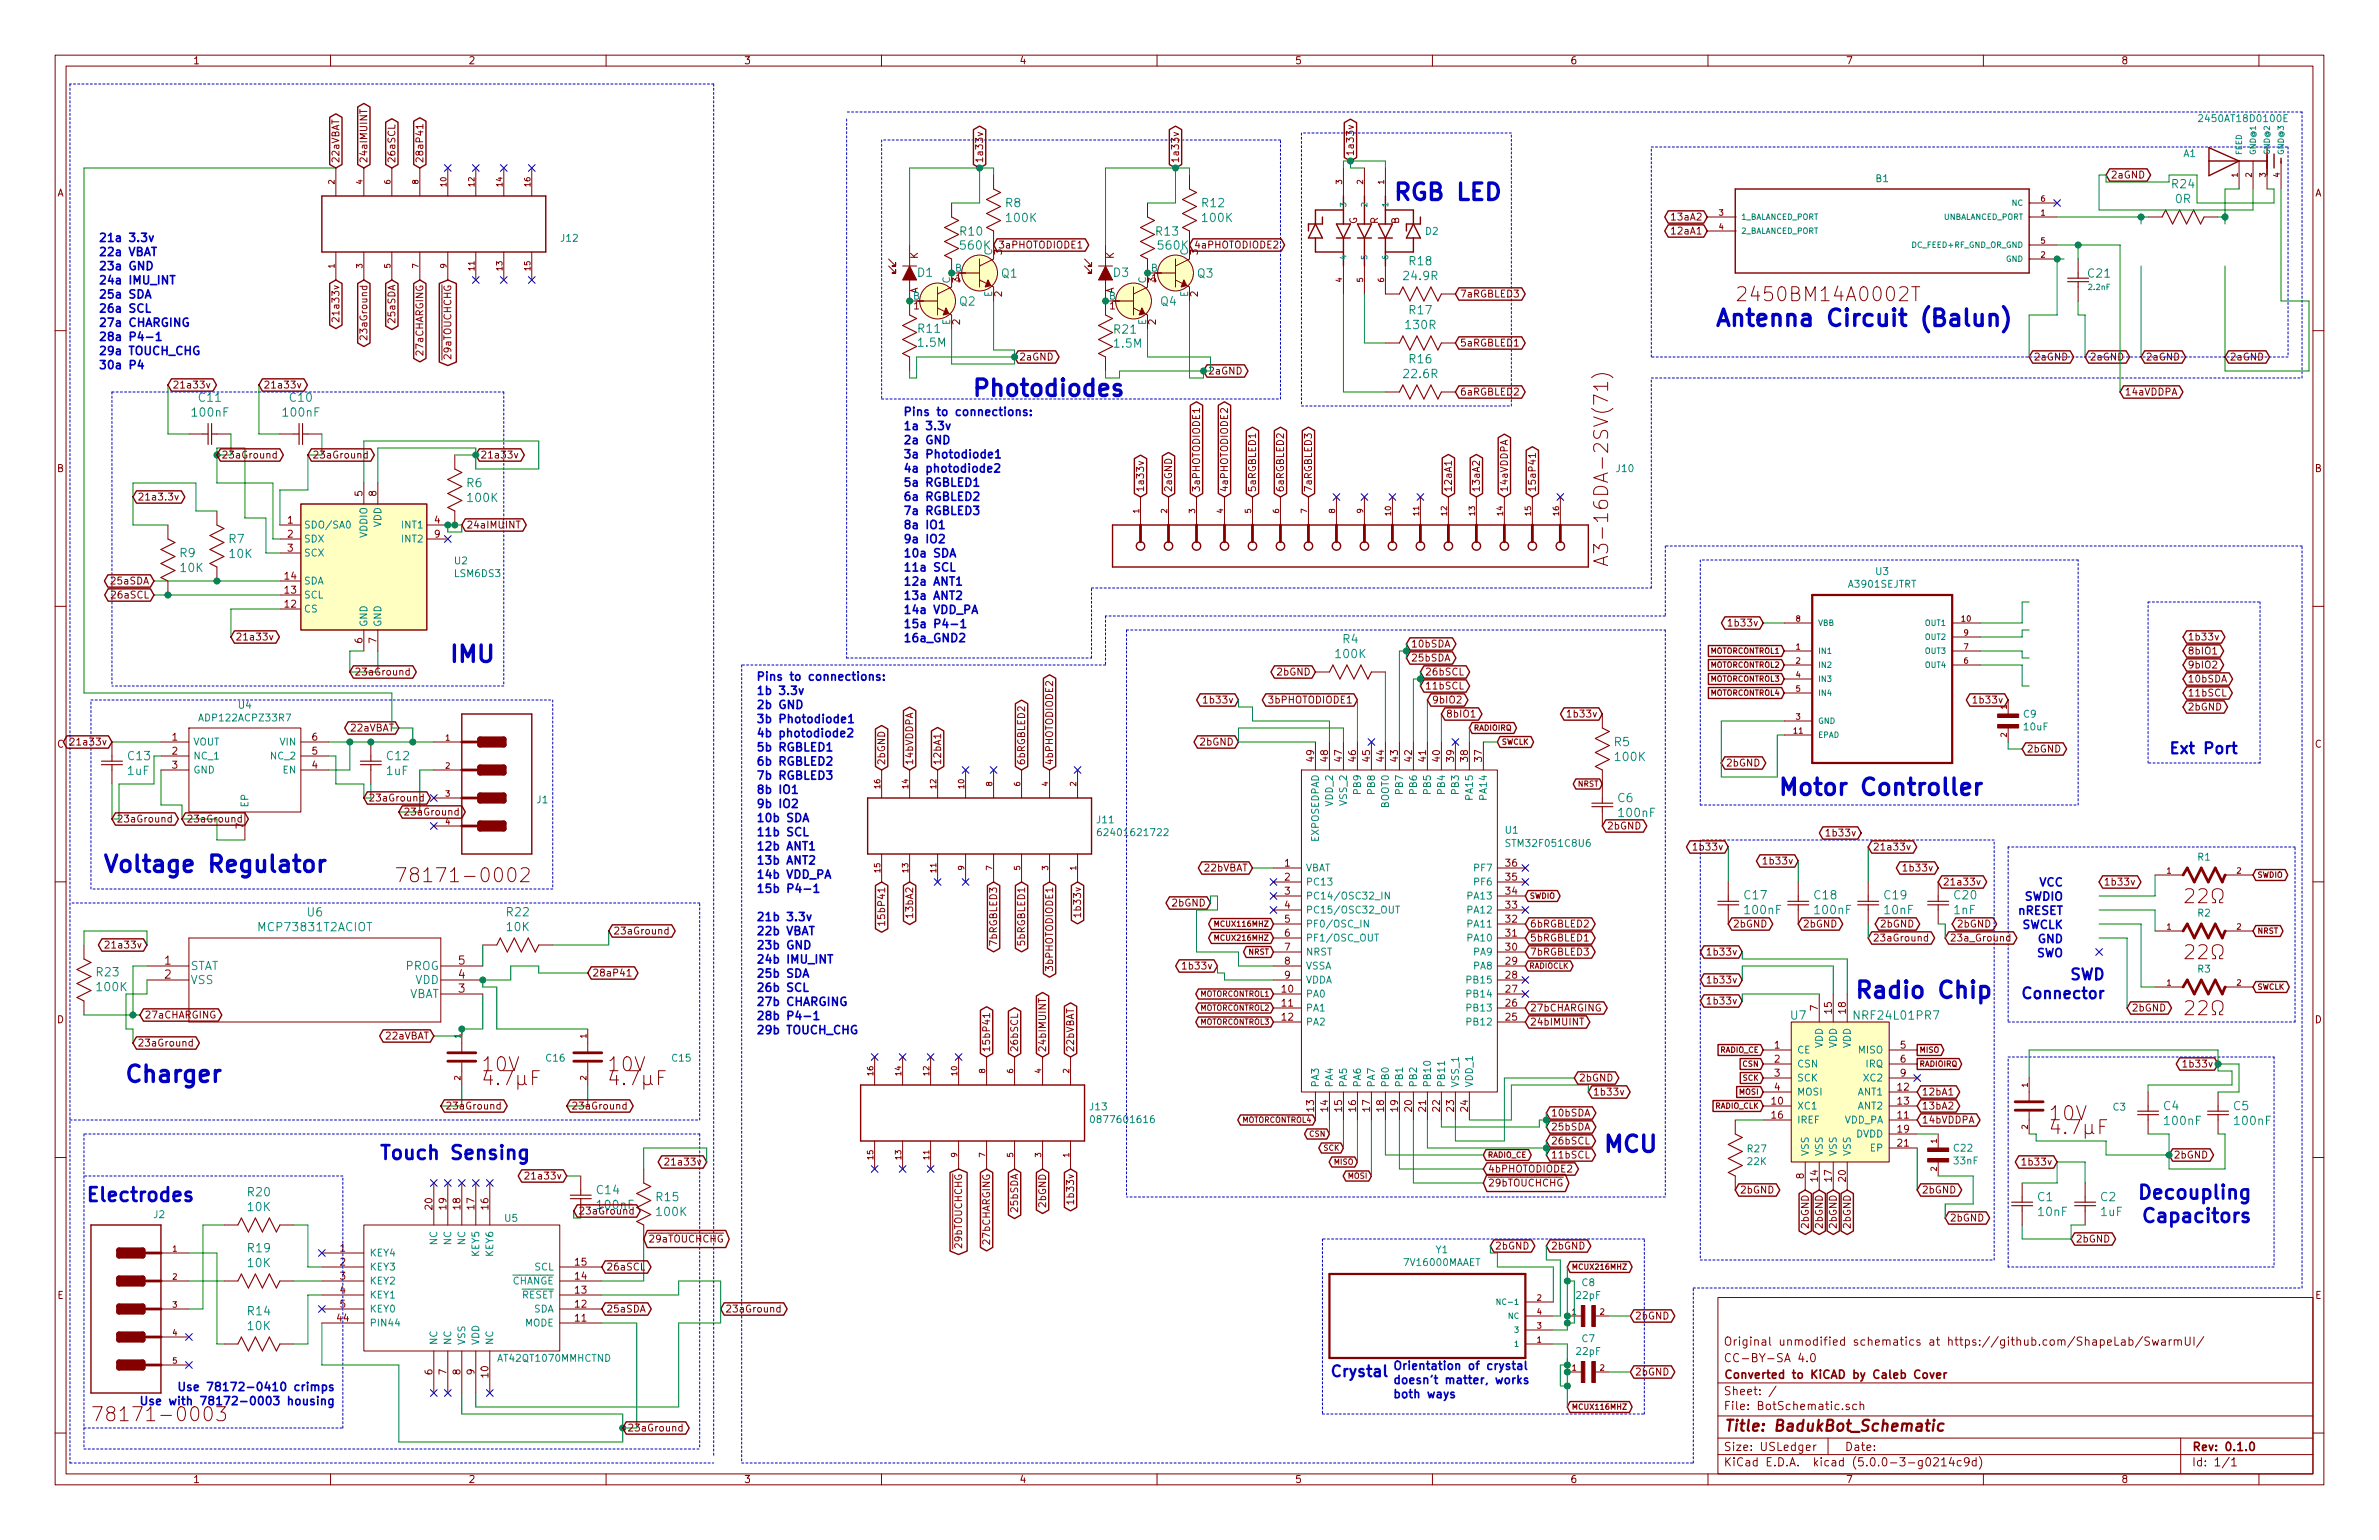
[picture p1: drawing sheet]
<svg xmlns="http://www.w3.org/2000/svg" width="432mm" height="279mm" viewBox="0 0 432 279" stroke-linecap="round" stroke-linejoin="round" font-family="sans-serif">
<defs><g id="words">
<g font-size="4.2" fill="#0000c2">
<text x="252.7" y="36.3">RGB LED</text>
<text x="311.1" y="59.2">Antenna Circuit (Balun)</text>
<text x="82.5" y="120.2">IMU</text>
<text x="322.6" y="144.3">Motor Controller</text>
<text x="24" y="158.3">Voltage Regulator</text>
<text x="339.9" y="181.1">Radio Chip</text>
<text x="24.6" y="196.4">Charger</text>
<text x="290.8" y="209.1">MCU</text>
</g>
<text font-size="4.2" fill="#008400" x="179.2" y="71.9">Photodiodes</text>
<g font-size="3.5" fill="#840000">
<text x="316.9" y="54.7">2450BM14A0002T</text>
<text x="291.9" y="99.5" transform="rotate(-90 291.9 99.5)">A3-16DA-2SV(71)</text>
<text x="74.7" y="160.1">78171-0002</text>
<text x="87.7" y="194.4">10V</text>
<text x="88.2" y="196.9">4.7µF</text>
<text x="110.6" y="194.4">10V</text>
<text x="111" y="196.9">4.7µF</text>
<text x="372.2" y="203.3">10V</text>
<text x="372.7" y="205.8">4.7µF</text>
<text x="19.5" y="257.9">78171-0003</text>
</g>
<g font-size="3.5" fill="#0000c2">
<text x="71.7" y="210.4">Touch Sensing</text>
<text x="17.8" y="218">Electrodes</text>
<text x="390.1" y="217.6">Decoupling</text>
<text x="391" y="221.8">Capacitors</text>
</g>
<g font-size="2.8" fill="#0000c2">
<text x="395.7" y="136.8">Ext Port</text>
<text x="375.7" y="177.8">SWD</text>
<text x="368.3" y="181.2">Connector</text>
<text x="241.3" y="249.8">Crystal</text>
</g>
<text font-size="2.8" fill="#840000" x="312.8" y="259.7">Title: BadukBot_Schematic</text>
<g font-size="2.1" fill="#008484">
<text x="394.3" y="34.2">R24</text>
<text x="182.5" y="37.6">R8</text>
<text x="182.8" y="40.3">100K</text>
<text x="218.3" y="37.6">R12</text>
<text x="218.4" y="40.3">100K</text>
<text x="394.9" y="36.9">0R</text>
<text x="174.3" y="42.7">R10</text>
<text x="174.4" y="45.3">560K</text>
<text x="209.9" y="42.7">R13</text>
<text x="210.3" y="45.3">560K</text>
<text x="166.6" y="50.2">D1</text>
<text x="181.8" y="50.4">Q1</text>
<text x="202.1" y="50.2">D3</text>
<text x="217.4" y="50.4">Q3</text>
<text x="255" y="50.8">24.9R</text>
<text x="255.9" y="48.1">R18</text>
<text x="379.1" y="50.4">C21</text>
<text x="174.2" y="55.4">Q2</text>
<text x="210.7" y="55.4">Q4</text>
<text x="255.3" y="59.7">130R</text>
<text x="255.9" y="57">R17</text>
<text x="166.7" y="60.4">R11</text>
<text x="166.8" y="62.9">1.5M</text>
<text x="202.3" y="60.5">R21</text>
<text x="202.3" y="63.1">1.5M</text>
<text x="255.9" y="65.9">R16</text>
<text x="255" y="68.6">22.6R</text>
<text x="35" y="75.6">100nF</text>
<text x="36.2" y="72.9">C11</text>
<text x="51.5" y="75.6">100nF</text>
<text x="52.7" y="72.9">C10</text>
<text x="84.8" y="88.4">R6</text>
<text x="85" y="91.1">100K</text>
<text x="32.7" y="101.1">R9</text>
<text x="41.6" y="98.6">R7</text>
<text x="41.7" y="101.2">10K</text>
<text x="32.8" y="103.8">10K</text>
<text x="242.6" y="119.4">100K</text>
<text x="243.8" y="116.7">R4</text>
<text x="23.3" y="137.9">C13</text>
<text x="70.3" y="137.9">C12</text>
<text x="293" y="135.4">R5</text>
<text x="23.2" y="140.6">1uF</text>
<text x="70.2" y="140.6">1uF</text>
<text x="293.3" y="138.1">100K</text>
<text x="293.7" y="145.5">C6</text>
<text x="294" y="148.2">100nF</text>
<text x="55.8" y="166.3">U6</text>
<text x="92" y="166.2">R22</text>
<text x="316.7" y="163.2">C17</text>
<text x="316.8" y="165.9">100nF</text>
<text x="329.4" y="163.2">C18</text>
<text x="329.5" y="165.9">100nF</text>
<text x="342.1" y="163.2">C19</text>
<text x="342.1" y="165.9">10nF</text>
<text x="354.7" y="165.9">1nF</text>
<text x="354.8" y="163.2">C20</text>
<text x="47.3" y="169">MCP73831T2ACIOT</text>
<text x="92" y="168.9">10K</text>
<text x="17.6" y="177.1">R23</text>
<text x="17.7" y="179.8">100K</text>
<text x="34.5" y="176">STAT</text>
<text x="34.5" y="178.5">VSS</text>
<text x="73.6" y="176">PROG</text>
<text x="75.4" y="178.5">VDD</text>
<text x="74.1" y="181.1">VBAT</text>
<text x="325" y="185">U7</text>
<text x="336.9" y="185">NRF24L01PR7</text>
<text x="392.7" y="201.4">C4</text>
<text x="405.4" y="201.4">C5</text>
<text x="393" y="204.1">100nF</text>
<text x="405.7" y="204.1">100nF</text>
<text x="45.1" y="217">R20</text>
<text x="45.1" y="219.7">10K</text>
<text x="108.4" y="216.7">C14</text>
<text x="119.2" y="217.9">R15</text>
<text x="119.3" y="220.6">100K</text>
<text x="369.9" y="217.9">C1</text>
<text x="370.1" y="220.6">10nF</text>
<text x="381.3" y="217.9">C2</text>
<text x="381.4" y="220.6">1uF</text>
<text x="45.1" y="227.2">R19</text>
<text x="45.1" y="229.9">10K</text>
<text x="45.1" y="238.6">R14</text>
<text x="45.1" y="241.3">10K</text>
</g>
<g font-size="2.1" fill="#0000c2">
<text x="17.8" y="43.9">21a 3.3v</text>
<text x="17.8" y="46.5">22a VBAT</text>
<text x="17.8" y="49">23a GND</text>
<text x="17.8" y="51.6">24a IMU_INT</text>
<text x="17.8" y="54.2">25a SDA</text>
<text x="17.8" y="56.7">26a SCL</text>
<text x="17.8" y="59.3">27a CHARGING</text>
<text x="17.8" y="61.8">28a P4-1</text>
<text x="17.8" y="64.4">29a TOUCH_CHG</text>
<text x="17.8" y="67">30a P4</text>
<text x="163.8" y="75.5">Pins to connections:</text>
<text x="163.8" y="78">1a 3.3v</text>
<text x="163.8" y="80.6">2a GND</text>
<text x="163.8" y="83.2">3a Photodiode1</text>
<text x="163.8" y="85.7">4a photodiode2</text>
<text x="163.8" y="88.3">5a RGBLED1</text>
<text x="163.8" y="90.9">6a RGBLED2</text>
<text x="163.8" y="93.4">7a RGBLED3</text>
<text x="163.8" y="96">8a IO1</text>
<text x="163.8" y="98.6">9a IO2</text>
<text x="163.8" y="101.1">10a SDA</text>
<text x="163.8" y="103.7">11a SCL</text>
<text x="163.8" y="106.2">12a ANT1</text>
<text x="163.8" y="108.8">13a ANT2</text>
<text x="163.8" y="111.4">14a VDD_PA</text>
<text x="163.8" y="113.9">15a P4-1</text>
<text x="163.8" y="116.5">16a_GND2</text>
<text x="137.2" y="123.5">Pins to connections:</text>
<text x="137.2" y="126.1">1b 3.3v</text>
<text x="137.2" y="128.6">2b GND</text>
<text x="137.2" y="131.2">3b Photodiode1</text>
<text x="137.2" y="133.8">4b photodiode2</text>
<text x="137.2" y="136.3">5b RGBLED1</text>
<text x="137.2" y="138.9">6b RGBLED2</text>
<text x="137.2" y="141.5">7b RGBLED3</text>
<text x="137.2" y="144">8b IO1</text>
<text x="137.2" y="146.6">9b IO2</text>
<text x="137.2" y="149.1">10b SDA</text>
<text x="137.2" y="151.7">11b SCL</text>
<text x="137.2" y="154.3">12b ANT1</text>
<text x="137.2" y="156.8">13b ANT2</text>
<text x="137.2" y="159.4">14b VDD_PA</text>
<text x="137.2" y="162">15b P4-1</text>
<text x="370.3" y="160.8">VCC</text>
<text x="137.2" y="167.1">21b 3.3v</text>
<text x="366.4" y="166">nRESET</text>
<text x="367.6" y="163.4">SWDIO</text>
<text x="137.2" y="169.7">22b VBAT</text>
<text x="137.2" y="172.2">23b GND</text>
<text x="367" y="168.5">SWCLK</text>
<text x="369.7" y="173.7">SWO</text>
<text x="370" y="171.1">GND</text>
<text x="137.2" y="174.8">24b IMU_INT</text>
<text x="137.2" y="177.4">25b SDA</text>
<text x="137.2" y="179.9">26b SCL</text>
<text x="137.2" y="182.5">27b CHARGING</text>
<text x="137.2" y="185.1">28b P4-1</text>
<text x="137.2" y="187.6">29b TOUCH_CHG</text>
<text x="252.7" y="248.5">Orientation of crystal</text>
<text x="252.7" y="251.1">doesnt matter, works</text>
<text x="32" y="254.9">Use with 78172-0003 housing</text>
<text x="38" y="252.4">Use 78172-0410 crimps</text>
<text x="252.7" y="253.7">both ways</text>
</g>
<g font-size="2.1" fill="#840000">
<text x="29.9" y="175">1</text>
<text x="29.9" y="177.5">2</text>
<text x="83.2" y="177.5">4</text>
<text x="83.2" y="175">5</text>
<text x="83.2" y="180.1">3</text>
<text x="108.6" y="219.4">100nF</text>
<text x="312.8" y="244.1">Original unmodified schematics at https://github.com/ShapeLab/SwarmUI/</text>
<text x="312.8" y="250.1">Converted to KiCAD by Caleb Cover</text>
<text x="312.8" y="247.1">CC-BY-SA 4.0</text>
<text x="312.8" y="255.8">File: BotSchematic.sch</text>
<text x="312.8" y="253.1">Sheet: /</text>
<text x="312.8" y="263.2">Size: USLedger</text>
<text x="334.8" y="263.2">Date:</text>
<text x="397.8" y="263.2">Rev: 0.1.0</text>
<text x="312.8" y="266">KiCad E.D.A. kicad (5.0.0-3-g0214c9d)</text>
<text x="397.8" y="266">Id: 1/1</text>
</g>
<g font-size="1.8" fill="#840000">
<text x="35" y="11.6">1</text>
<text x="85" y="11.6">2</text>
<text x="135" y="11.6">3</text>
<text x="185" y="11.6">4</text>
<text x="235" y="11.6">5</text>
<text x="285" y="11.6">6</text>
<text x="335" y="11.6">7</text>
<text x="385" y="11.6">8</text>
<text x="61.6" y="29.7" transform="rotate(-90 61.6 29.7)">22aVBAT</text>
<text x="66.7" y="29.7" transform="rotate(-90 66.7 29.7)">24aIMUINT</text>
<text x="71.8" y="29.7" transform="rotate(-90 71.8 29.7)">26aSCL</text>
<text x="76.8" y="29.7" transform="rotate(-90 76.8 29.7)">28aP41</text>
<text x="178.4" y="29.7" transform="rotate(-90 178.4 29.7)">1a33v</text>
<text x="214" y="29.7" transform="rotate(-90 214 29.7)">1a33v</text>
<text x="245.7" y="28.4" transform="rotate(-90 245.7 28.4)">1a33v</text>
<text x="10.4" y="35.6">A</text>
<text x="383.1" y="32.4">2aGND</text>
<text x="420.2" y="35.6">A</text>
<text x="246.3" y="40.7" transform="rotate(-90 246.3 40.7)">G</text>
<text x="250.1" y="40.6" transform="rotate(-90 250.1 40.6)">R</text>
<text x="253.9" y="40.6" transform="rotate(-90 253.9 40.6)">B</text>
<text x="303.9" y="40">13aA2</text>
<text x="166.6" y="47" transform="rotate(-90 166.6 47)">K</text>
<text x="181.1" y="45.1">3aPHOTODIODE1</text>
<text x="181.9" y="46.2" transform="rotate(-90 181.9 46.2)">3</text>
<text x="202.2" y="47" transform="rotate(-90 202.2 47)">K</text>
<text x="216.7" y="45.1">4aPHOTODIODE2</text>
<text x="217.4" y="46.2" transform="rotate(-90 217.4 46.2)">3</text>
<text x="303.9" y="42.5">12aA1</text>
<text x="166.6" y="53.3" transform="rotate(-90 166.6 53.3)">A</text>
<text x="173.5" y="51.1">1</text>
<text x="174.2" y="51.3" transform="rotate(-90 174.2 51.3)">3</text>
<text x="181.9" y="53.8" transform="rotate(-90 181.9 53.8)">2</text>
<text x="202.2" y="53.3" transform="rotate(-90 202.2 53.3)">A</text>
<text x="209.1" y="51.1">1</text>
<text x="209.8" y="51.3" transform="rotate(-90 209.8 51.3)">3</text>
<text x="217.4" y="53.8" transform="rotate(-90 217.4 53.8)">2</text>
<text x="264.9" y="54">7aRGBLED3</text>
<text x="61.6" y="57.5" transform="rotate(-90 61.6 57.5)">21a33v</text>
<text x="71.8" y="58.3" transform="rotate(-90 71.8 58.3)">25aSDA</text>
<text x="165.9" y="56.1">1</text>
<text x="174.2" y="58.9" transform="rotate(-90 174.2 58.9)">2</text>
<text x="201.4" y="56.1">1</text>
<text x="209.8" y="58.9" transform="rotate(-90 209.8 58.9)">2</text>
<text x="66.7" y="60.9" transform="rotate(-90 66.7 60.9)">23aGround</text>
<text x="76.8" y="64.2" transform="rotate(-90 76.8 64.2)">27aCHARGING</text>
<text x="81.9" y="64.7" transform="rotate(-90 81.9 64.7)">29aTOUCHCHG</text>
<text x="184.9" y="65.4">2aGND</text>
<text x="264.9" y="62.9">5aRGBLED1</text>
<text x="369.1" y="65.4">2aGND</text>
<text x="379.2" y="65.4">2aGND</text>
<text x="389.4" y="65.4">2aGND</text>
<text x="404.6" y="65.4">2aGND</text>
<text x="31.3" y="70.5">21a33v</text>
<text x="47.8" y="70.5">21a33v</text>
<text x="219.2" y="67.9">2aGND</text>
<text x="264.9" y="71.8">6aRGBLED2</text>
<text x="385.6" y="71.8">14aVDDPA</text>
<text x="40.2" y="83.2">23aGround</text>
<text x="56.7" y="83.2">23aGround</text>
<text x="87.1" y="83.2">21a33v</text>
<text x="10.4" y="85.6">B</text>
<text x="207.6" y="89.4" transform="rotate(-90 207.6 89.4)">1a33v</text>
<text x="212.7" y="89.4" transform="rotate(-90 212.7 89.4)">2aGND</text>
<text x="217.8" y="89.4" transform="rotate(-90 217.8 89.4)">3aPHOTODIODE1</text>
<text x="222.9" y="89.4" transform="rotate(-90 222.9 89.4)">4aPHOTODIODE2</text>
<text x="228" y="89.4" transform="rotate(-90 228 89.4)">5aRGBLED1</text>
<text x="233" y="89.4" transform="rotate(-90 233 89.4)">6aRGBLED2</text>
<text x="238.1" y="89.4" transform="rotate(-90 238.1 89.4)">7aRGBLED3</text>
<text x="263.5" y="89.4" transform="rotate(-90 263.5 89.4)">12aA1</text>
<text x="268.6" y="89.4" transform="rotate(-90 268.6 89.4)">13aA2</text>
<text x="273.7" y="89.4" transform="rotate(-90 273.7 89.4)">14aVDDPA</text>
<text x="278.8" y="89.4" transform="rotate(-90 278.8 89.4)">15aP41</text>
<text x="420.2" y="85.6">B</text>
<text x="24.9" y="90.8">21a3.3v</text>
<text x="52.2" y="95">1</text>
<text x="65.8" y="90" transform="rotate(-90 65.8 90)">5</text>
<text x="68.3" y="90" transform="rotate(-90 68.3 90)">8</text>
<text x="78.9" y="95">4</text>
<text x="84.6" y="95.9">24aIMUINT</text>
<text x="52.2" y="97.5">2</text>
<text x="52.2" y="100.1">3</text>
<text x="78.9" y="97.5">9</text>
<text x="20.5" y="106">25aSDA</text>
<text x="51.7" y="107.7">13</text>
<text x="51.7" y="105.2">14</text>
<text x="20.7" y="108.6">26aSCL</text>
<text x="51.7" y="110.2">12</text>
<text x="314.2" y="113.7">1b33v</text>
<text x="42.7" y="116.2">21a33v</text>
<text x="65.8" y="116.7" transform="rotate(-90 65.8 116.7)">6</text>
<text x="68.3" y="116.7" transform="rotate(-90 68.3 116.7)">7</text>
<text x="256.1" y="117.5">10bSDA</text>
<text x="397" y="118.7">8bIO1</text>
<text x="397" y="116.2">1b33v</text>
<text x="64.3" y="122.6">23aGround</text>
<text x="232" y="122.6">2bGND</text>
<text x="256.1" y="120">25bSDA</text>
<text x="258.6" y="122.6">26bSCL</text>
<text x="258.6" y="125.1">11bSCL</text>
<text x="397" y="123.8">10bSDA</text>
<text x="397" y="121.3">9bIO2</text>
<text x="219" y="127.6">1b33v</text>
<text x="230.7" y="127.6">3bPHOTODIODE1</text>
<text x="259.9" y="127.6">9bIO2</text>
<text x="262.4" y="130.2">8bIO1</text>
<text x="285" y="130.2">1b33v</text>
<text x="358.7" y="127.6">1b33v</text>
<text x="397" y="128.9">2bGND</text>
<text x="397" y="126.4">11bSCL</text>
<text x="10.4" y="135.6">C</text>
<text x="13.6" y="135.3">21a33v</text>
<text x="31.3" y="134.4">1</text>
<text x="31.3" y="136.9">2</text>
<text x="56.7" y="134.4">6</text>
<text x="56.7" y="136.9">5</text>
<text x="63.8" y="132.7">22aVBAT</text>
<text x="218" y="135.3">2bGND</text>
<text x="367.8" y="136.5">2bGND</text>
<text x="420.2" y="135.6">C</text>
<text x="31.3" y="139.4">3</text>
<text x="56.7" y="139.4">4</text>
<text x="160.7" y="138.9" transform="rotate(-90 160.7 138.9)">2bGND</text>
<text x="165.7" y="138.9" transform="rotate(-90 165.7 138.9)">14bVDDPA</text>
<text x="170.8" y="138.9" transform="rotate(-90 170.8 138.9)">12bA1</text>
<text x="186.1" y="138.9" transform="rotate(-90 186.1 138.9)">6bRGBLED2</text>
<text x="191.1" y="138.9" transform="rotate(-90 191.1 138.9)">4bPHOTODIODE2</text>
<text x="238.5" y="138.1" transform="rotate(-90 238.5 138.1)">49</text>
<text x="241" y="138.1" transform="rotate(-90 241 138.1)">48</text>
<text x="243.6" y="138.1" transform="rotate(-90 243.6 138.1)">47</text>
<text x="246.1" y="138.1" transform="rotate(-90 246.1 138.1)">46</text>
<text x="248.7" y="138.1" transform="rotate(-90 248.7 138.1)">45</text>
<text x="251.2" y="138.1" transform="rotate(-90 251.2 138.1)">44</text>
<text x="253.7" y="138.1" transform="rotate(-90 253.7 138.1)">43</text>
<text x="256.3" y="138.1" transform="rotate(-90 256.3 138.1)">42</text>
<text x="258.8" y="138.1" transform="rotate(-90 258.8 138.1)">41</text>
<text x="261.4" y="138.1" transform="rotate(-90 261.4 138.1)">40</text>
<text x="263.9" y="138.1" transform="rotate(-90 263.9 138.1)">39</text>
<text x="266.4" y="138.1" transform="rotate(-90 266.4 138.1)">38</text>
<text x="269" y="138.1" transform="rotate(-90 269 138.1)">37</text>
<text x="313.2" y="139.1">2bGND</text>
<text x="21.1" y="149.2">23aGround</text>
<text x="33.8" y="149.2">23aGround</text>
<text x="66.8" y="145.4">23aGround</text>
<text x="73.2" y="148">23aGround</text>
<text x="44.2" y="150.3" transform="rotate(-90 44.2 150.3)">7</text>
<text x="291.6" y="150.5">2bGND</text>
<text x="307.9" y="154.3">1b33v</text>
<text x="332" y="151.8">1b33v</text>
<text x="339.9" y="154.3">21a33v</text>
<text x="218.7" y="158.1">22bVBAT</text>
<text x="233.2" y="157.2">1</text>
<text x="233.2" y="159.8">2</text>
<text x="273.4" y="157.2">36</text>
<text x="273.4" y="159.8">35</text>
<text x="320.6" y="156.8">1b33v</text>
<text x="346" y="158.1">1b33v</text>
<text x="352.6" y="160.7">21a33v</text>
<text x="381.8" y="160.7">1b33v</text>
<text x="160.7" y="167" transform="rotate(-90 160.7 167)">15bP41</text>
<text x="165.7" y="166.1" transform="rotate(-90 165.7 166.1)">13bA2</text>
<text x="196.2" y="165.8" transform="rotate(-90 196.2 165.8)">1b33v</text>
<text x="212.9" y="164.5">2bGND</text>
<text x="233.2" y="162.3">3</text>
<text x="233.2" y="164.8">4</text>
<text x="233.2" y="167.4">5</text>
<text x="273.4" y="162.3">34</text>
<text x="273.4" y="164.8">33</text>
<text x="273.4" y="167.4">32</text>
<text x="20" y="172.1">21a33v</text>
<text x="111.3" y="169.5">23aGround</text>
<text x="181" y="171.3" transform="rotate(-90 181 171.3)">7bRGBLED3</text>
<text x="186.1" y="171.3" transform="rotate(-90 186.1 171.3)">5bRGBLED1</text>
<text x="233.2" y="169.9">6</text>
<text x="233.2" y="172.5">7</text>
<text x="273.4" y="169.9">31</text>
<text x="273.4" y="172.5">30</text>
<text x="277.6" y="170.8">5bRGBLED1</text>
<text x="277.6" y="173.4">7bRGBLED3</text>
<text x="277.6" y="168.3">6bRGBLED2</text>
<text x="310.4" y="173.4">1b33v</text>
<text x="314.5" y="168.3">2bGND</text>
<text x="327.2" y="168.3">2bGND</text>
<text x="339.9" y="170.8">23aGround</text>
<text x="341.1" y="168.3">2bGND</text>
<text x="353.8" y="170.8">23a_Ground</text>
<text x="355.1" y="168.3">2bGND</text>
<text x="107.5" y="177.2">28aP41</text>
<text x="191.1" y="175.7" transform="rotate(-90 191.1 175.7)">3bPHOTODIODE1</text>
<text x="215.2" y="175.9">1b33v</text>
<text x="233.2" y="175">8</text>
<text x="233.2" y="177.5">9</text>
<text x="273.4" y="175">29</text>
<text x="273.4" y="177.5">28</text>
<text x="310.4" y="178.4">1b33v</text>
<text x="10.4" y="185.6">D</text>
<text x="26.2" y="184.8">27aCHARGING</text>
<text x="232.7" y="180.1">10</text>
<text x="232.7" y="182.6">11</text>
<text x="232.7" y="185.2">12</text>
<text x="273.4" y="180.1">27</text>
<text x="273.4" y="182.6">26</text>
<text x="273.4" y="185.2">25</text>
<text x="277.6" y="183.5">27bCHARGING</text>
<text x="310.4" y="182.2">1b33v</text>
<text x="329.9" y="183.4" transform="rotate(-90 329.9 183.4)">7</text>
<text x="332.5" y="183.8" transform="rotate(-90 332.5 183.8)">15</text>
<text x="335" y="183.8" transform="rotate(-90 335 183.8)">18</text>
<text x="386.9" y="183.5">2bGND</text>
<text x="420.2" y="185.6">D</text>
<text x="24.9" y="189.9">23aGround</text>
<text x="70.2" y="188.6">22aVBAT</text>
<text x="179.7" y="191" transform="rotate(-90 179.7 191)">15bP41</text>
<text x="184.8" y="191" transform="rotate(-90 184.8 191)">26bSCL</text>
<text x="189.9" y="191" transform="rotate(-90 189.9 191)">24bIMUINT</text>
<text x="194.9" y="191" transform="rotate(-90 194.9 191)">22bVBAT</text>
<text x="277.6" y="186.1">24bIMUINT</text>
<text x="322.1" y="190.2">1</text>
<text x="345" y="190.2">5</text>
<text x="286.5" y="196.2">2bGND</text>
<text x="322.1" y="192.8">2</text>
<text x="322.1" y="195.3">3</text>
<text x="322.1" y="197.9">4</text>
<text x="344.5" y="197.9">12</text>
<text x="345" y="192.8">6</text>
<text x="345" y="195.3">9</text>
<text x="396.8" y="193.7">1b33v</text>
<text x="80.8" y="201.3">23aGround</text>
<text x="103.7" y="201.3">23aGround</text>
<text x="238.5" y="201.6" transform="rotate(-90 238.5 201.6)">13</text>
<text x="241" y="201.6" transform="rotate(-90 241 201.6)">14</text>
<text x="243.6" y="201.6" transform="rotate(-90 243.6 201.6)">15</text>
<text x="246.1" y="201.6" transform="rotate(-90 246.1 201.6)">16</text>
<text x="248.7" y="201.6" transform="rotate(-90 248.7 201.6)">17</text>
<text x="251.2" y="201.6" transform="rotate(-90 251.2 201.6)">18</text>
<text x="253.7" y="201.6" transform="rotate(-90 253.7 201.6)">19</text>
<text x="256.3" y="201.6" transform="rotate(-90 256.3 201.6)">20</text>
<text x="258.8" y="201.6" transform="rotate(-90 258.8 201.6)">21</text>
<text x="261.4" y="201.6" transform="rotate(-90 261.4 201.6)">22</text>
<text x="263.9" y="201.6" transform="rotate(-90 263.9 201.6)">23</text>
<text x="266.4" y="201.6" transform="rotate(-90 266.4 201.6)">24</text>
<text x="281.5" y="202.6">10bSDA</text>
<text x="289.1" y="198.8">1b33v</text>
<text x="321.6" y="200.4">10</text>
<text x="321.6" y="202.9">16</text>
<text x="344.5" y="202.9">11</text>
<text x="344.5" y="200.4">13</text>
<text x="348.8" y="201.3">13bA2</text>
<text x="348.8" y="203.8">14bVDDPA</text>
<text x="348.8" y="198.8">12bA1</text>
<text x="281.5" y="207.6">26bSCL</text>
<text x="281.5" y="205.1">25bSDA</text>
<text x="344.5" y="205.5">19</text>
<text x="344.5" y="208">21</text>
<text x="96.2" y="214">21a33v</text>
<text x="121.6" y="211.5">21a33v</text>
<text x="270" y="212.7">4bPHOTODIODE2</text>
<text x="270" y="215.3">29bTOUCHCHG</text>
<text x="281.5" y="210.2">11bSCL</text>
<text x="327.4" y="213.8" transform="rotate(-90 327.4 213.8)">8</text>
<text x="329.9" y="214.3" transform="rotate(-90 329.9 214.3)">14</text>
<text x="332.5" y="214.3" transform="rotate(-90 332.5 214.3)">17</text>
<text x="335" y="214.3" transform="rotate(-90 335 214.3)">20</text>
<text x="367.6" y="211.5">1b33v</text>
<text x="394.5" y="210.2">2bGND</text>
<text x="78.5" y="219.4" transform="rotate(-90 78.5 219.4)">20</text>
<text x="81" y="219.4" transform="rotate(-90 81 219.4)">19</text>
<text x="83.6" y="219.4" transform="rotate(-90 83.6 219.4)">18</text>
<text x="86.1" y="219.4" transform="rotate(-90 86.1 219.4)">17</text>
<text x="88.6" y="219.4" transform="rotate(-90 88.6 219.4)">16</text>
<text x="104.9" y="220.3">23aGround</text>
<text x="184.8" y="219.7" transform="rotate(-90 184.8 219.7)">25bSDA</text>
<text x="189.9" y="218.9" transform="rotate(-90 189.9 218.9)">2bGND</text>
<text x="194.9" y="217.9" transform="rotate(-90 194.9 217.9)">1b33v</text>
<text x="315.7" y="216.5">2bGND</text>
<text x="348.8" y="216.5">2bGND</text>
<text x="353.8" y="221.6">2bGND</text>
<text x="61.7" y="227.1">1</text>
<text x="117.6" y="225.4">29aTOUCHCHG</text>
<text x="174.6" y="226.1" transform="rotate(-90 174.6 226.1)">29bTOUCHCHG</text>
<text x="179.7" y="225.6" transform="rotate(-90 179.7 225.6)">27bCHARGING</text>
<text x="271.3" y="226.7">2bGND</text>
<text x="281.5" y="226.7">2bGND</text>
<text x="328.3" y="222.7" transform="rotate(-90 328.3 222.7)">2bGND</text>
<text x="330.8" y="222.7" transform="rotate(-90 330.8 222.7)">2bGND</text>
<text x="333.4" y="222.7" transform="rotate(-90 333.4 222.7)">2bGND</text>
<text x="335.9" y="222.7" transform="rotate(-90 335.9 222.7)">2bGND</text>
<text x="376.7" y="225.4">2bGND</text>
<text x="61.7" y="229.6">2</text>
<text x="61.7" y="232.2">3</text>
<text x="104.4" y="232.2">14</text>
<text x="104.4" y="229.6">15</text>
<text x="110" y="230.5">26aSCL</text>
<text x="10.4" y="235.6">E</text>
<text x="61.3" y="239.8">44</text>
<text x="61.7" y="234.7">4</text>
<text x="61.7" y="237.2">5</text>
<text x="104.4" y="239.8">11</text>
<text x="104.4" y="237.2">12</text>
<text x="104.4" y="234.7">13</text>
<text x="110" y="238.1">25aSDA</text>
<text x="131.6" y="238.1">23aGround</text>
<text x="296.7" y="239.4">2bGND</text>
<text x="420.2" y="235.6">E</text>
<text x="78.5" y="249.4" transform="rotate(-90 78.5 249.4)">6</text>
<text x="81" y="249.4" transform="rotate(-90 81 249.4)">7</text>
<text x="83.6" y="249.4" transform="rotate(-90 83.6 249.4)">8</text>
<text x="86.1" y="249.4" transform="rotate(-90 86.1 249.4)">9</text>
<text x="88.6" y="249.9" transform="rotate(-90 88.6 249.9)">10</text>
<text x="296.7" y="249.6">2bGND</text>
<text x="113.8" y="259.7">23aGround</text>
<text x="35" y="269">1</text>
<text x="85" y="269">2</text>
<text x="135" y="269">3</text>
<text x="185" y="269">4</text>
<text x="235" y="269">5</text>
<text x="285" y="269">6</text>
<text x="335" y="269">7</text>
<text x="385" y="269">8</text>
</g>
<g font-size="1.8" fill="#008484">
<text x="399.8" y="22.1">2450AT18D0100E</text>
<text x="396.3" y="28.5">A1</text>
<text x="340.5" y="33">B1</text>
<text x="101.9" y="43.9">J12</text>
<text x="180.1" y="46.4" transform="rotate(-90 180.1 46.4)">C</text>
<text x="215.6" y="46.4" transform="rotate(-90 215.6 46.4)">C</text>
<text x="258.8" y="42.6">D2</text>
<text x="172.5" y="51.4" transform="rotate(-90 172.5 51.4)">C</text>
<text x="173.4" y="49.3">B</text>
<text x="180.1" y="53.9" transform="rotate(-90 180.1 53.9)">E</text>
<text x="208" y="51.4" transform="rotate(-90 208 51.4)">C</text>
<text x="208.9" y="49.3">B</text>
<text x="215.6" y="53.9" transform="rotate(-90 215.6 53.9)">E</text>
<text x="165.7" y="54.4">B</text>
<text x="172.5" y="59" transform="rotate(-90 172.5 59)">E</text>
<text x="201.3" y="54.4">B</text>
<text x="208" y="59" transform="rotate(-90 208 59)">E</text>
<text x="293.5" y="85.6">J10</text>
<text x="55.1" y="95.9">SDO/SA0</text>
<text x="69.2" y="95.7" transform="rotate(-90 69.2 95.7)">VDD</text>
<text x="73.1" y="95.9">INT1</text>
<text x="55.1" y="98.4">SDX</text>
<text x="55.1" y="101">SCX</text>
<text x="66.7" y="97.6" transform="rotate(-90 66.7 97.6)">VDDIO</text>
<text x="73.1" y="98.4">INT2</text>
<text x="55.1" y="106">SDA</text>
<text x="82.5" y="102.4">U2</text>
<text x="82.6" y="104.7">LSM6DS3</text>
<text x="335.6" y="106.6">A3901SEJTRT</text>
<text x="340.5" y="104.3">U3</text>
<text x="55.1" y="111.1">CS</text>
<text x="55.1" y="108.6">SCL</text>
<text x="66.7" y="113.8" transform="rotate(-90 66.7 113.8)">GND</text>
<text x="69.2" y="113.8" transform="rotate(-90 69.2 113.8)">GND</text>
<text x="36.6" y="130.9">ADP122ACPZ33R7</text>
<text x="43.3" y="128.6">U4</text>
<text x="367.3" y="130.2">C9</text>
<text x="35.1" y="135.3">VOUT</text>
<text x="35.1" y="137.8">NC_1</text>
<text x="49.3" y="137.8">NC_2</text>
<text x="50.9" y="135.3">VIN</text>
<text x="367.4" y="132.5">10uF</text>
<text x="35.1" y="140.3">GND</text>
<text x="51.4" y="140.3">EN</text>
<text x="247" y="143.9" transform="rotate(-90 247 143.9)">PB9</text>
<text x="249.6" y="143.9" transform="rotate(-90 249.6 143.9)">PB8</text>
<text x="254.6" y="143.9" transform="rotate(-90 254.6 143.9)">PB7</text>
<text x="257.2" y="143.9" transform="rotate(-90 257.2 143.9)">PB6</text>
<text x="259.7" y="143.9" transform="rotate(-90 259.7 143.9)">PB5</text>
<text x="262.3" y="143.9" transform="rotate(-90 262.3 143.9)">PB4</text>
<text x="264.8" y="143.9" transform="rotate(-90 264.8 143.9)">PB3</text>
<text x="45.1" y="146.6" transform="rotate(-90 45.1 146.6)">EP</text>
<text x="97.5" y="145.7">J1</text>
<text x="199.2" y="149.4">J11</text>
<text x="241.9" y="146.2" transform="rotate(-90 241.9 146.2)">VDD_2</text>
<text x="244.5" y="146" transform="rotate(-90 244.5 146)">VSS_2</text>
<text x="252.1" y="146.6" transform="rotate(-90 252.1 146.6)">BOOT0</text>
<text x="267.3" y="144.9" transform="rotate(-90 267.3 144.9)">PA15</text>
<text x="269.9" y="144.9" transform="rotate(-90 269.9 144.9)">PA14</text>
<text x="200.2" y="151.7">62401621722</text>
<text x="239.4" y="152.8" transform="rotate(-90 239.4 152.8)">EXPOSEDPAD</text>
<text x="273.3" y="151.3">U1</text>
<text x="273.9" y="153.6">STM32F051C8U6</text>
<text x="237" y="158.1">VBAT</text>
<text x="237" y="160.7">PC13</text>
<text x="267.8" y="158.1">PF7</text>
<text x="267.8" y="160.7">PF6</text>
<text x="398.9" y="156.1">R1</text>
<text x="237" y="163.2">PC14/OSC32_IN</text>
<text x="237" y="165.7">PC15/OSC32_OUT</text>
<text x="266.6" y="163.2">PA13</text>
<text x="266.6" y="165.7">PA12</text>
<text x="398.9" y="166.3">R2</text>
<text x="237" y="168.3">PF0/OSC_IN</text>
<text x="237" y="170.8">PF1/OSC_OUT</text>
<text x="237" y="173.4">NRST</text>
<text x="266.6" y="168.3">PA11</text>
<text x="266.6" y="170.8">PA10</text>
<text x="267.6" y="173.4">PA9</text>
<text x="237" y="175.9">VSSA</text>
<text x="237" y="178.4">VDDA</text>
<text x="266.6" y="178.4">PB15</text>
<text x="267.6" y="175.9">PA8</text>
<text x="398.9" y="176.5">R3</text>
<text x="237" y="181">PA0</text>
<text x="237" y="183.5">PA1</text>
<text x="266.6" y="181">PB14</text>
<text x="266.6" y="183.5">PB13</text>
<text x="237" y="186.1">PA2</text>
<text x="266.6" y="186.1">PB12</text>
<text x="326.1" y="191.1">CE</text>
<text x="330.8" y="190.2" transform="rotate(-90 330.8 190.2)">VDD</text>
<text x="333.4" y="190.2" transform="rotate(-90 333.4 190.2)">VDD</text>
<text x="335.9" y="190.2" transform="rotate(-90 335.9 190.2)">VDD</text>
<text x="337.4" y="191.1">MISO</text>
<text x="99.2" y="192.6">C16</text>
<text x="122" y="192.6">C15</text>
<text x="239.4" y="197.4" transform="rotate(-90 239.4 197.4)">PA3</text>
<text x="241.9" y="197.4" transform="rotate(-90 241.9 197.4)">PA4</text>
<text x="244.5" y="197.4" transform="rotate(-90 244.5 197.4)">PA5</text>
<text x="247" y="197.4" transform="rotate(-90 247 197.4)">PA6</text>
<text x="249.6" y="197.4" transform="rotate(-90 249.6 197.4)">PA7</text>
<text x="252.1" y="197.4" transform="rotate(-90 252.1 197.4)">PB0</text>
<text x="254.6" y="197.4" transform="rotate(-90 254.6 197.4)">PB1</text>
<text x="257.2" y="197.4" transform="rotate(-90 257.2 197.4)">PB2</text>
<text x="259.7" y="197.4" transform="rotate(-90 259.7 197.4)">PB10</text>
<text x="262.3" y="197.4" transform="rotate(-90 262.3 197.4)">PB11</text>
<text x="264.8" y="197.4" transform="rotate(-90 264.8 197.4)">VSS_1</text>
<text x="267.3" y="197.4" transform="rotate(-90 267.3 197.4)">VDD_1</text>
<text x="326.1" y="193.7">CSN</text>
<text x="326.1" y="196.2">SCK</text>
<text x="338.5" y="196.2">XC2</text>
<text x="338.7" y="193.7">IRQ</text>
<text x="197.9" y="201.4">J13</text>
<text x="198.8" y="203.8">0877601616</text>
<text x="326.1" y="201.3">XC1</text>
<text x="326.1" y="203.8">IREF</text>
<text x="326.1" y="198.8">MOSI</text>
<text x="334.7" y="203.8">VDD_PA</text>
<text x="337.3" y="198.8">ANT1</text>
<text x="337.3" y="201.3">ANT2</text>
<text x="383.6" y="201.5">C3</text>
<text x="317.2" y="209.1">R27</text>
<text x="328.3" y="209.8" transform="rotate(-90 328.3 209.8)">VSS</text>
<text x="330.8" y="209.8" transform="rotate(-90 330.8 209.8)">VSS</text>
<text x="333.4" y="209.8" transform="rotate(-90 333.4 209.8)">VSS</text>
<text x="335.9" y="209.8" transform="rotate(-90 335.9 209.8)">VSS</text>
<text x="336.9" y="206.4">DVDD</text>
<text x="339.5" y="208.9">EP</text>
<text x="354.7" y="208.9">C22</text>
<text x="317.2" y="211.4">22K</text>
<text x="354.7" y="211.3">33nF</text>
<text x="27.9" y="221">J2</text>
<text x="91.7" y="221.7">U5</text>
<text x="67.1" y="228">KEY4</text>
<text x="79.4" y="225.8" transform="rotate(-90 79.4 225.8)">NC</text>
<text x="81.9" y="225.8" transform="rotate(-90 81.9 225.8)">NC</text>
<text x="84.5" y="225.8" transform="rotate(-90 84.5 225.8)">NC</text>
<text x="87" y="227.9" transform="rotate(-90 87 227.9)">KEY5</text>
<text x="89.5" y="227.9" transform="rotate(-90 89.5 227.9)">KEY6</text>
<text x="260.7" y="227.4">Y1</text>
<text x="67.1" y="230.5">KEY3</text>
<text x="67.1" y="233">KEY2</text>
<text x="92.9" y="233">CHANGE</text>
<text x="97.1" y="230.5">SCL</text>
<text x="255" y="229.7">7V16000MAAET</text>
<text x="287.2" y="233.3">C8</text>
<text x="67.1" y="235.6">KEY1</text>
<text x="67.1" y="238.1">KEY0</text>
<text x="94.7" y="235.6">RESET</text>
<text x="96.9" y="238.1">SDA</text>
<text x="286.2" y="235.7">22pF</text>
<text x="67.1" y="240.7">PIN44</text>
<text x="79.4" y="244.1" transform="rotate(-90 79.4 244.1)">NC</text>
<text x="81.9" y="244.1" transform="rotate(-90 81.9 244.1)">NC</text>
<text x="84.5" y="244.1" transform="rotate(-90 84.5 244.1)">VSS</text>
<text x="87" y="244.1" transform="rotate(-90 87 244.1)">VDD</text>
<text x="89.5" y="244.1" transform="rotate(-90 89.5 244.1)">NC</text>
<text x="95.3" y="240.7">MODE</text>
<text x="286.2" y="245.8">22pF</text>
<text x="287.2" y="243.5">C7</text>
<text x="90.7" y="247.1">AT42QT1070MMHCTND</text>
</g>
<g font-size="1.4" fill="#008484">
<text x="406.9" y="28.2" transform="rotate(-90 406.9 28.2)">FEED</text>
<text x="409.4" y="28.2" transform="rotate(-90 409.4 28.2)">GND@1</text>
<text x="412" y="28.2" transform="rotate(-90 412 28.2)">GND@2</text>
<text x="414.5" y="28.2" transform="rotate(-90 414.5 28.2)">GND@3</text>
<text x="244.3" y="37.4" transform="rotate(-90 244.3 37.4)">3</text>
<text x="248.2" y="37.4" transform="rotate(-90 248.2 37.4)">2</text>
<text x="252" y="37.4" transform="rotate(-90 252 37.4)">1</text>
<text x="316" y="39.9">1_BALANCED_PORT</text>
<text x="352.6" y="39.9">UNBALANCED_PORT</text>
<text x="365.3" y="37.3">NC</text>
<text x="244.3" y="47.2" transform="rotate(-90 244.3 47.2)">4</text>
<text x="248.2" y="47.2" transform="rotate(-90 248.2 47.2)">5</text>
<text x="252" y="47.2" transform="rotate(-90 252 47.2)">6</text>
<text x="316" y="42.4">2_BALANCED_PORT</text>
<text x="347.2" y="45">DC_FEED+RF_GND_OR_GND</text>
<text x="364.1" y="47.5">GND</text>
<text x="379.2" y="52.6">2.2nF</text>
<text x="329.9" y="113.5">VBB</text>
<text x="349.5" y="113.5">OUT1</text>
<text x="329.9" y="118.6">IN1</text>
<text x="349.5" y="116.1">OUT2</text>
<text x="349.5" y="118.6">OUT3</text>
<text x="329.9" y="121.2">IN2</text>
<text x="329.9" y="123.7">IN3</text>
<text x="349.5" y="121.2">OUT4</text>
<text x="329.9" y="126.2">IN4</text>
<text x="329.9" y="131.3">GND</text>
<text x="329.9" y="133.9">EPAD</text>
<text x="272.5" y="236.7">NC-1</text>
<text x="273.8" y="239.3">NC</text>
<text x="275.1" y="244.3">1</text>
<text x="275.1" y="241.8">3</text>
</g>
<g font-size="1.4" fill="#840000">
<text x="60.7" y="33.4" transform="rotate(-90 60.7 33.4)">2</text>
<text x="65.8" y="33.4" transform="rotate(-90 65.8 33.4)">4</text>
<text x="70.9" y="33.4" transform="rotate(-90 70.9 33.4)">6</text>
<text x="75.9" y="33.4" transform="rotate(-90 75.9 33.4)">8</text>
<text x="81" y="33.8" transform="rotate(-90 81 33.8)">10</text>
<text x="86.1" y="33.8" transform="rotate(-90 86.1 33.8)">12</text>
<text x="91.2" y="33.8" transform="rotate(-90 91.2 33.8)">14</text>
<text x="96.3" y="33.8" transform="rotate(-90 96.3 33.8)">16</text>
<text x="243.6" y="33.4" transform="rotate(-90 243.6 33.4)">3</text>
<text x="247.4" y="33.4" transform="rotate(-90 247.4 33.4)">2</text>
<text x="251.2" y="33.4" transform="rotate(-90 251.2 33.4)">1</text>
<text x="406.1" y="32.1" transform="rotate(-90 406.1 32.1)">1</text>
<text x="408.7" y="32.1" transform="rotate(-90 408.7 32.1)">2</text>
<text x="411.2" y="32.1" transform="rotate(-90 411.2 32.1)">3</text>
<text x="413.8" y="32.1" transform="rotate(-90 413.8 32.1)">4</text>
<text x="312" y="39.1">3</text>
<text x="312" y="41.7">4</text>
<text x="370.5" y="36.6">6</text>
<text x="370.5" y="39.1">1</text>
<text x="370.5" y="44.2">5</text>
<text x="370.5" y="46.7">2</text>
<text x="60.7" y="48.6" transform="rotate(-90 60.7 48.6)">1</text>
<text x="65.8" y="48.6" transform="rotate(-90 65.8 48.6)">3</text>
<text x="70.9" y="48.6" transform="rotate(-90 70.9 48.6)">5</text>
<text x="75.9" y="48.6" transform="rotate(-90 75.9 48.6)">7</text>
<text x="81" y="48.6" transform="rotate(-90 81 48.6)">9</text>
<text x="86.1" y="49" transform="rotate(-90 86.1 49)">11</text>
<text x="91.2" y="49" transform="rotate(-90 91.2 49)">13</text>
<text x="96.3" y="49" transform="rotate(-90 96.3 49)">15</text>
<text x="243.6" y="51.2" transform="rotate(-90 243.6 51.2)">4</text>
<text x="247.4" y="51.2" transform="rotate(-90 247.4 51.2)">5</text>
<text x="251.2" y="51.2" transform="rotate(-90 251.2 51.2)">6</text>
<text x="206.8" y="93.1" transform="rotate(-90 206.8 93.1)">1</text>
<text x="211.8" y="93.1" transform="rotate(-90 211.8 93.1)">2</text>
<text x="216.9" y="93.1" transform="rotate(-90 216.9 93.1)">3</text>
<text x="222" y="93.1" transform="rotate(-90 222 93.1)">4</text>
<text x="227.1" y="93.1" transform="rotate(-90 227.1 93.1)">5</text>
<text x="232.2" y="93.1" transform="rotate(-90 232.2 93.1)">6</text>
<text x="237.2" y="93.1" transform="rotate(-90 237.2 93.1)">7</text>
<text x="242.3" y="93.1" transform="rotate(-90 242.3 93.1)">8</text>
<text x="247.4" y="93.1" transform="rotate(-90 247.4 93.1)">9</text>
<text x="252.5" y="93.5" transform="rotate(-90 252.5 93.5)">10</text>
<text x="257.6" y="93.5" transform="rotate(-90 257.6 93.5)">11</text>
<text x="262.6" y="93.5" transform="rotate(-90 262.6 93.5)">12</text>
<text x="267.7" y="93.5" transform="rotate(-90 267.7 93.5)">13</text>
<text x="272.8" y="93.5" transform="rotate(-90 272.8 93.5)">14</text>
<text x="277.9" y="93.5" transform="rotate(-90 277.9 93.5)">15</text>
<text x="283" y="93.5" transform="rotate(-90 283 93.5)">16</text>
<text x="326" y="112.8">8</text>
<text x="356.1" y="112.8">10</text>
<text x="310.4" y="118.6">MOTORCONTROL1</text>
<text x="326" y="117.9">1</text>
<text x="356.5" y="115.3">9</text>
<text x="356.5" y="117.9">7</text>
<text x="310.4" y="121.1">MOTORCONTROL2</text>
<text x="310.4" y="123.7">MOTORCONTROL3</text>
<text x="326" y="120.4">2</text>
<text x="326" y="122.9">4</text>
<text x="326" y="125.5">5</text>
<text x="356.5" y="120.4">6</text>
<text x="310.4" y="126.2">MOTORCONTROL4</text>
<text x="326" y="130.6">3</text>
<text x="364.2" y="128.7" transform="rotate(-90 364.2 128.7)">1</text>
<text x="80.9" y="134.4">1</text>
<text x="267.4" y="132.6">RADIOIRQ</text>
<text x="272.5" y="135.1">SWCLK</text>
<text x="325.6" y="133.1">11</text>
<text x="364.2" y="133.7" transform="rotate(-90 364.2 133.7)">2</text>
<text x="80.9" y="139.4">2</text>
<text x="159.8" y="143" transform="rotate(-90 159.8 143)">16</text>
<text x="164.8" y="143" transform="rotate(-90 164.8 143)">14</text>
<text x="169.9" y="143" transform="rotate(-90 169.9 143)">12</text>
<text x="175" y="143" transform="rotate(-90 175 143)">10</text>
<text x="180.1" y="142.6" transform="rotate(-90 180.1 142.6)">8</text>
<text x="185.2" y="142.6" transform="rotate(-90 185.2 142.6)">6</text>
<text x="190.2" y="142.6" transform="rotate(-90 190.2 142.6)">4</text>
<text x="195.3" y="142.6" transform="rotate(-90 195.3 142.6)">2</text>
<text x="286.4" y="142.7">NRST</text>
<text x="80.9" y="144.5">3</text>
<text x="80.9" y="149.6">4</text>
<text x="159.8" y="158.3" transform="rotate(-90 159.8 158.3)">15</text>
<text x="164.8" y="158.3" transform="rotate(-90 164.8 158.3)">13</text>
<text x="169.9" y="158.3" transform="rotate(-90 169.9 158.3)">11</text>
<text x="175" y="157.9" transform="rotate(-90 175 157.9)">9</text>
<text x="180.1" y="157.9" transform="rotate(-90 180.1 157.9)">7</text>
<text x="185.2" y="157.9" transform="rotate(-90 185.2 157.9)">5</text>
<text x="190.2" y="157.9" transform="rotate(-90 190.2 157.9)">3</text>
<text x="195.3" y="157.9" transform="rotate(-90 195.3 157.9)">1</text>
<text x="393.3" y="158.5">1</text>
<text x="406" y="158.5">2</text>
<text x="409.6" y="159.2">SWDIO</text>
<text x="277.5" y="163">SWDIO</text>
<text x="221.1" y="168.1">MCUX116MHZ</text>
<text x="221.1" y="170.7">MCUX216MHZ</text>
<text x="226.7" y="173.2">NRST</text>
<text x="393.3" y="168.7">1</text>
<text x="406" y="168.7">2</text>
<text x="409.6" y="169.4">NRST</text>
<text x="277.5" y="175.7">RADIOCLK</text>
<text x="393.3" y="178.8">1</text>
<text x="406" y="178.8">2</text>
<text x="409.6" y="179.6">SWCLK</text>
<text x="217.8" y="185.9">MOTORCONTROL3</text>
<text x="217.8" y="183.4">MOTORCONTROL2</text>
<text x="217.8" y="180.8">MOTORCONTROL1</text>
<text x="83.6" y="188.3" transform="rotate(-90 83.6 188.3)">1</text>
<text x="106.4" y="188.3" transform="rotate(-90 106.4 188.3)">1</text>
<text x="312.2" y="191">RADIO_CE</text>
<text x="348.3" y="191">MISO</text>
<text x="83.6" y="196" transform="rotate(-90 83.6 196)">2</text>
<text x="106.4" y="196" transform="rotate(-90 106.4 196)">2</text>
<text x="158.5" y="195.1" transform="rotate(-90 158.5 195.1)">16</text>
<text x="163.6" y="195.1" transform="rotate(-90 163.6 195.1)">14</text>
<text x="168.7" y="195.1" transform="rotate(-90 168.7 195.1)">12</text>
<text x="173.7" y="195.1" transform="rotate(-90 173.7 195.1)">10</text>
<text x="178.8" y="194.7" transform="rotate(-90 178.8 194.7)">8</text>
<text x="183.9" y="194.7" transform="rotate(-90 183.9 194.7)">6</text>
<text x="189" y="194.7" transform="rotate(-90 189 194.7)">4</text>
<text x="194.1" y="194.7" transform="rotate(-90 194.1 194.7)">2</text>
<text x="316.4" y="193.5">CSN</text>
<text x="316.4" y="196.1">SCK</text>
<text x="348.3" y="193.5">RADIOIRQ</text>
<text x="368" y="197.2" transform="rotate(-90 368 197.2)">1</text>
<text x="225.4" y="203.7">MOTORCONTROL4</text>
<text x="311.3" y="201.1">RADIO_CLK</text>
<text x="315.8" y="198.6">MOSI</text>
<text x="173.7" y="209.9" transform="rotate(-90 173.7 209.9)">9</text>
<text x="178.8" y="209.9" transform="rotate(-90 178.8 209.9)">7</text>
<text x="183.9" y="209.9" transform="rotate(-90 183.9 209.9)">5</text>
<text x="189" y="209.9" transform="rotate(-90 189 209.9)">3</text>
<text x="194.1" y="209.9" transform="rotate(-90 194.1 209.9)">1</text>
<text x="237.7" y="206.2">CSN</text>
<text x="240.3" y="208.8">SCK</text>
<text x="351.5" y="207.4" transform="rotate(-90 351.5 207.4)">1</text>
<text x="368" y="204.9" transform="rotate(-90 368 204.9)">2</text>
<text x="158.5" y="210.3" transform="rotate(-90 158.5 210.3)">15</text>
<text x="163.6" y="210.3" transform="rotate(-90 163.6 210.3)">13</text>
<text x="168.7" y="210.3" transform="rotate(-90 168.7 210.3)">11</text>
<text x="242.2" y="211.3">MISO</text>
<text x="244.8" y="213.8">MOSI</text>
<text x="269.9" y="210">RADIO_CE</text>
<text x="351.5" y="212.5" transform="rotate(-90 351.5 212.5)">2</text>
<text x="31.4" y="227.1">1</text>
<text x="31.4" y="232.2">2</text>
<text x="285.2" y="230.4">MCUX216MHZ</text>
<text x="31.4" y="237.2">3</text>
<text x="279" y="238.5">4</text>
<text x="279" y="236">2</text>
<text x="285.4" y="238.5">1</text>
<text x="290.4" y="238.5">2</text>
<text x="31.4" y="242.3">4</text>
<text x="279" y="243.6">1</text>
<text x="279" y="241">3</text>
<text x="31.4" y="247.4">5</text>
<text x="285.4" y="248.7">1</text>
<text x="290.4" y="248.7">2</text>
<text x="285.2" y="255.8">MCUX116MHZ</text>
</g>
</g></defs>
<g fill="none" stroke="#840000" stroke-width=".18">
<path d="M10 10h411.8v259.4h-411.8zM12 12h407.8v255.4h-407.8zM60 10v2M65.3 19.9v.7M110 10v2M160 10v2M210 10v2M260 10v2M310 10v2M360 10v2M410 10v2M61 30.5v5.1"/>
<path d="M66 30.5v5.1M71.1 30.5v5.1M71.7 22.7v.6h-1.3M76.2 30.5v5.1M76.8 23h-1.3l.3 .3M76.8 22.6v.7M81.3 30.5v5.1M86.4 30.5v5.1M91.4 30.5v5.1M96.5 30.5v5.1M172.7 36.8v2.6M177.5 24l.9 .3-.9 .3"/>
<path d="M180.3 31.8v2.5M208.3 36.8v2.6M213.1 24l.8 .3-.8 .3M215.9 31.8v2.5M243.8 30.5v5.1M244.8 22.8l.9 .3-.9 .3M247.6 30.5v5.1M251.5 30.5v5.1M303.4 39l.3-.3v1.2M303.4 39.9h.7M309.9 39.4h5.1M315 39.4h.1"/>
<path d="M368.3 36.8h.1M368.3 39.4h.1M368.3 39.4h5.1M368.3 36.8h5.1M389.9 39.4h2.5M400 39.4h2.6M406.4 29.2v5.1M408.9 29.2v5.1M411.5 29.2v5.1M414 29.2v5.1M10 60h2M61 45.7v5.1"/>
<path d="M61.5 57.6v.8l-.9-.8-.4 .3 .2 .5M66 45.7v5.1M71.1 45.7v5.1M76.2 45.7v5.1M81.3 45.7v5.1M86.4 45.7v5.1M91.4 45.7v5.1M96.5 45.7v5.1M161.3 48.3l1.3 1.2h-.7h.7v-.6v.6M161.3 47l1.3 1.3v-.7v.7h-.7h.7M163.8 48.3h2.6M165.1 44.5v3.8"/>
<path d="M165.1 50.8v6.4M165.1 54.6h5.1M170.2 55.9l2.5 1.3v2.5M170.2 52.1v5.1M172.7 49.5h5.1M172.7 47v5.1l-2.5 1.2M177.8 50.8l2.5 1.3v2.5M177.8 47v5.1M180.3 41.9v5.1l-2.5 1.3M195.7 45h.7M196.8 48.3l1.3 1.2h-.6h.6v-.6v.6M196.8 47l1.3 1.3v-.7v.7h-.6h.6"/>
<path d="M199.4 48.3h2.5M200.7 44.5v3.8M200.7 50.8v6.4M200.7 54.6h5M205.7 55.9l2.6 1.3v2.5M205.7 52.1v5.1M208.3 49.5h5.1M208.3 47v5.1l-2.6 1.2M213.4 50.8l2.5 1.3v2.5M213.4 47v5.1M215.9 41.9v5.1l-2.5 1.3M243.8 48.3v5"/>
<path d="M247.6 48.3v5M251.5 48.3v5h2.5M261.6 53.3h2.6M303.4 41.6l.3-.4v1.3M303.4 42.5h.7M309.9 41.9h5.1M315 41.9h.1M315.4 52.2l.4-.2h.6a.59 .59 0 0 1 .5 .7l-.1 .4-1.5 1.5h1.6M347 52h1.4M347.7 52v2.6M368.3 44.5h.1M368.3 47h.1"/>
<path d="M368.3 44.5h5.1M368.3 47h5.1M377.2 47v2.5M377.2 52.1v2.5M419.8 60h2M34.3 78.7h2.5M37.5 69.6l.3 .8 .3-.8M39.4 78.7h2.5M50.8 78.7h2.5M54 69.6l.3 .8 .3-.8M55.9 78.7h2.5M66.6 60.9v.8l-.7-.7-.2-.1-.4 .2 .2 .5"/>
<path d="M80.2 64.1v1.2M165.1 64.8v2.5M200.7 64.8v2.5M217.7 74.1v.7M227.9 78.7v.7M251.5 71.1h2.5M251.5 62.2h2.5M261.6 71.1h2.6M261.6 62.2h2.6M274.9 62.8h.7M288.9 68.5a2.9 2.9 0 0 1 3.9 0M291.8 69.4v1.4"/>
<path d="M30.5 95.3v2.5M31.7 89.9l.4 .8 .3-.8M39.4 92.7v2.6M50.1 82.3h-.3l-.3 .2 .2 .6h.4M50.1 81.8v1.3M50.8 95.3h3.8M50.8 97.8h3.8M66 87.6v3.8M66.6 82.3h-.3l-.3 .2 .2 .6h.4M66.6 81.8v1.3M68.6 87.6v3.8M77.5 95.3h3.8"/>
<path d="M77.5 97.8h3.8M82.5 82.6v2.5M82.5 92.7v2.6M93.4 82.3l.3 .8 .3-.8M93.7 94.5h.7M206.7 83.7l.9 .3-.9 .3M207 95.3h.1M207 90.2v5.1M212.1 95.3h.1M212.1 90.2v5.1M217.2 95.3h.1M217.2 90.2v5.1"/>
<path d="M222.2 95.3h.1M222.2 90.2v5.1M227.3 95.3h.1M227.3 90.2v5.1M232.4 95.3h.1M232.4 90.2v5.1M237.5 95.3h.1M237.5 90.2v5.1M242.6 95.3h.1M242.6 90.2v5.1M247.6 95.3h.1M247.6 90.2v5.1"/>
<path d="M252.7 95.3h.1M252.7 90.2v5.1M257.8 95.3h.1M257.8 90.2v5.1M262.9 95.3h.1M262.9 90.2v5.1M263.4 83.7v.7M268 95.3h.1M268 90.2v5.1M268.5 83.7v.8l-.7-.8h-.2h-.2l-.1 .2 .1 .5M273 95.3h.1M273 90.2v5.1"/>
<path d="M278.1 95.3h.1M278.1 90.2v5.1M278.7 82.7h-1.3l.4 .3M278.7 82.3v.7M283.2 95.3h.1M283.2 90.2v5.1M10 110h2M30.5 105.4v2.6M39.4 102.9v2.5M48.9 115.3l.3 .8 .3-.8M50.8 110.5h3.8M50.8 108h3.8"/>
<path d="M50.8 105.4h3.8M50.8 100.3h3.8M66 114.3v3.8M68.6 114.3v3.8M291.1 101.2v1.2M291.8 100.9l-2.5 .9 2.5 .8M313.7 112.7l.3-.4v1.3M313.7 113.6h.7M323.8 113h5.1M323.8 118.1h5.1M354.3 113h5.1M354.3 118.1h5.1"/>
<path d="M354.3 115.6h5.1M401.6 118.7h.8M402.1 115.3l.3 .8 .3-.8M419.8 110h2M12.7 134l.5-.1 .3 .4-.8 .9h.8M20.3 134.6v2.6M20.3 139.7v2.5M29.2 134.6h5.1M29.2 139.7h5.1M29.2 137.2h5.1M34.3 132.1h20.3v15.2h-20.3zM54.6 134.6h5.1"/>
<path d="M54.6 139.7h5.1M54.6 137.2h5.1M67.3 134.6v2.6M67.3 139.7v2.5M74.3 121.7l-.4-.1-.2 .3 .1 .5h.5M74.3 121.2v1.3M78.7 134.6h5.1M78.7 139.7h5.1M83.8 134.6h.1M83.8 139.7h.1M160 139.7v5.1M165.1 139.7v5.1"/>
<path d="M170.2 139.7v5.1M170.7 133.2v.7M175.3 139.7v5.1M180.3 139.7v5.1M185.4 139.7v5.1M190.5 139.7v5.1M195.6 139.7v5.1M218.4 126.6l.4-.3v1.3M218.4 127.6h.7M236.2 139.7h35.6v58.4h-35.6zM238.8 121.9h2.5M238.8 134.6v5.1"/>
<path d="M241.3 134.6v5.1M243.8 134.6v5.1M246.4 134.6v5.1M248.9 121.9h2.6M248.9 134.6v5.1M251.5 134.6v5.1M254 134.6v5.1M256.5 134.6v5.1M259.1 134.6v5.1M261.6 134.6v5.1M264.2 134.6v5.1M265 121.2v1.3h.6"/>
<path d="M265 123.7v1.3h.6M266.7 134.6v5.1M267 130.1h.7M269.2 134.6v5.1M284.5 129.2l.3-.4v1.3M284.5 130.1h.7M290.8 129.5v2.6M290.8 139.7v5.1M323.8 120.7h5.1M323.8 123.2h5.1M323.8 125.7h5.1M323.8 130.8h5.1"/>
<path d="M323.8 133.4h5.1M354.3 120.7h5.1M358.1 126.6l.4-.3v1.3M358.1 127.6h.7M364.5 127v2.5M364.5 132.1v2.5M403.5 125v1.3h.5M10 160h2M31.1 148.4l-.4-.1-.2 .2 .1 .6h.5M31.1 147.9v1.2M43.8 148.4l-.4-.1-.2 .2 .1 .6h.5M43.8 147.9v1.2"/>
<path d="M44.4 147.3v5.1M72 157.4h1.7l-1.1 2.6M76.8 144.6l-.3-.1-.3 .2 .1 .6h.5M76.8 144.1v1.2M78.7 144.8h5.1M78.7 149.9h5.1M83.2 147.1l-.4-.1-.3 .3 .2 .5h.5M83.2 146.6v1.3M83.8 144.8h.1M83.8 149.9h.1M94.6 157.7l.3-.3h.7a.64 .64 0 0 1 .4 .7l-.1 .4-1.4 1.5h1.5M160 154.9v5.1"/>
<path d="M165.1 154.9v5.1M170.2 154.9v5.1M175.3 154.9v5.1M180.3 154.9v5.1M185.4 154.9v5.1M190.5 154.9v5.1M195.6 154.9v5.1M231.1 157.5h5.1M271.8 157.5h5.1M290.8 147.3v2.6M307.3 153.3l.4-.3v1.2M307.3 154.2h.7"/>
<path d="M320 155.9l.4-.4v1.3M320 156.8h.7M331.4 150.8l.4-.4v1.3M331.4 151.7h.8M345.4 157.1l.4-.3v1.2M345.4 158h.7M346.1 153.4l.3 .8 .3-.8M358.8 159.7l.3 .9 .3-.9M386.8 159.7l.3 .9 .3-.9M391.2 158.8h5M396.2 158.8h.1M403.9 158.8h.1"/>
<path d="M403.9 158.8h5M419.8 160h2M15.2 171.5v2.5M19.1 170.9l.5-.2 .2 .4-.8 .9h.8M26.7 175.3h7.6M26.7 177.8h7.6M34.3 170.2h45.7v15.2h-45.7zM80 175.3h7.6M80 177.8h7.6M87.6 171.5h2.6M97.8 171.5h2.5M113.8 176.2l.4-.4v1.3"/>
<path d="M113.8 177.1h.8M121.3 168.7l-.4-.1-.3 .3 .2 .5h.5M121.3 168.2v1.3M160.6 167.5h-1.3l.4 .4M160.6 167.2v.7M196.1 166h-1.2l.3 .4M196.1 165.7v.7M214.6 174.9l.4-.4v1.3M214.6 175.8h.7M231.1 160h5.1M231.1 162.6h5.1M231.1 165.1h5.1"/>
<path d="M231.1 167.6h5.1M231.1 170.2h5.1M231.1 172.7h5.1M231.1 175.3h5.1M231.1 177.8h5.1M271.8 160h5.1M271.8 162.6h5.1M271.8 165.1h5.1M271.8 167.6h5.1M271.8 170.2h5.1M271.8 172.7h5.1M271.8 175.3h5.1"/>
<path d="M271.8 177.8h5.1M287.6 170.7h.7M309.9 172.4l.3-.4v1.3M309.9 177.4l.3-.3v1.3M309.9 173.3h.7M309.9 178.4h.7M313.7 160v2.6M313.7 165.1v2.5M326.4 160v2.6M326.4 165.1v2.5M339.1 160v2.6M339.1 165.1v2.5"/>
<path d="M349.9 170l-.4-.1-.3 .2 .2 .6h.5M349.9 169.5v1.2M351.8 160v2.6M351.8 165.1v2.5M364.8 170l-.4-.1-.2 .2 .1 .6h.5M364.8 169.5v1.2M391.2 168.9h5M391.2 179.1h5M396.2 168.9h.1M396.2 179.1h.1M396.7 161.5l.4-.3h.6a.59 .59 0 0 1 .4 .8l-.1 .3-1.4 1.5h1.5M396.7 171.6l.4-.2h.6a.59 .59 0 0 1 .4 .7l-.1 .4-1.4 1.4h1.5"/>
<path d="M399.1 161.5l.4-.3h.6a.64 .64 0 0 1 .5 .8l-.1 .3-1.5 1.5h1.6M399.1 171.6l.4-.2h.6a.64 .64 0 0 1 .5 .7l-.1 .4-1.5 1.4h1.6M401.5 163.8h.6v-.5a1.09 1.09 0 0 1-.5-1.5 1.09 1.09 0 0 1 1.5-.4 1.17 1.17 0 0 1-.2 1.9v.5h.6M401.5 173.9h.6v-.4a1.09 1.09 0 0 1-.5-1.5 1.09 1.09 0 0 1 1.5-.5 1.17 1.17 0 0 1-.2 2v.4h.6M403.9 168.9h.1M403.9 179.1h.1M403.9 168.9h5M403.9 179.1h5M15.2 181.6v2.6M34.9 189h-.4l-.2 .2 .1 .5h.5M34.9 188.5v1.3M80 180.3h7.6"/>
<path d="M83.8 186.7v4.3M83.8 192.8v4.1M90.8 199.9v1.3M106.7 186.7v4.3M106.7 192.8v4.1M113.6 199.9v1.3M158.7 191.8v5.1M163.8 191.8v5.1M168.9 191.8v5.1M174 191.8v5.1M179.1 191.8v5.1M179.6 184.3h-1.2l.3 .3"/>
<path d="M179.6 183.9v.7M184.1 191.8v5.1M184.7 183.9v.7h-1.3M188.5 181.2v.7M189.2 191.8v5.1M194.3 191.8v5.1M231.1 180.3h5.1M231.1 182.9h5.1M231.1 185.4h5.1M238.8 198.1v5.1M241.3 198.1v5.1M243.8 198.1v5.1"/>
<path d="M246.4 198.1v5.1M248.9 198.1v5.1M251.5 198.1v5.1M254 198.1v5.1M256.5 198.1v5.1M259.1 198.1v5.1M261.6 198.1v5.1M264.2 198.1v5.1M266.7 198.1v5.1M271.8 180.3h5.1M271.8 182.9h5.1M271.8 185.4h5.1"/>
<path d="M286.7 184.7h.8M294.1 197.8l.3 .9 .3-.9M309.9 181.3l.3-.4v1.3M309.9 182.2h.7M320 190.5h5.1M320 198.1h5.1M320 193h5.1M320 195.6h5.1M325.1 185.4h17.8v25.4h-17.8zM330.2 180.3v5.1M332.7 180.3v5.1M335.3 180.3v5.1"/>
<path d="M342.9 190.5h5.1M342.9 198.1h5.1M342.9 193h5.1M342.9 195.6h5.1M347.7 195.3l.6 .6M348.3 195.3l-.6 .6M353.7 198.7h.8M368.3 195.6v4.3M389.9 198.1v2.6M396.2 192.7l.4-.4v1.3M396.2 193.6h.7M396.7 181.8l.4-.2h.6a.59 .59 0 0 1 .4 .7l-.1 .4-1.4 1.4h1.5"/>
<path d="M399.1 181.8l.4-.2h.6a.64 .64 0 0 1 .5 .7l-.1 .4-1.5 1.4h1.6M401.5 184.1h.6v-.5a1.09 1.09 0 0 1-.5-1.5 1.09 1.09 0 0 1 1.5-.4 1.17 1.17 0 0 1-.2 1.9v.5h.6M402.6 198.1v2.6M10 210h2M78.7 214.6v7.7M81.3 214.6v7.7M83.8 214.6v7.7M86.4 214.6v7.7M88.9 214.6v7.7M90.8 200.4h-.4l-.2 .2 .1 .6h.5M95.3 212.8l.5-.2 .2 .4-.8 .9h.8M105.4 213.4v2.5"/>
<path d="M113.6 200.4h-.3l-.3 .2 .2 .6h.4M114.9 219.5l-.3-.1-.3 .3 .1 .5h.5M114.9 219v1.3M116.8 212.1v2.5M120.7 210.2l.5-.1 .2 .4-.8 .9h.8M158.7 207v5.1M163.8 207v5.1M168.9 207v5.1M174 207v5.1M179.1 207v5.1M184.1 207v5.1M189.2 207v5.1"/>
<path d="M194.3 207v5.1M194.9 218.1h-1.3l.4 .3M194.9 217.7v.7M282.5 213.6h1.3M287.9 208.8v1.3h.6M287.9 206.3v1.3h.6M315 203.2v2.5M315 213.4v2.5M320 200.7h5.1M320 203.2h5.1M327.7 210.8v5.1M330.2 210.8v5.1"/>
<path d="M332.7 210.8v5.1M335.3 210.8v5.1M342.9 200.7h5.1M342.9 203.2h5.1M342.9 205.7h5.1M342.9 208.3h5.1M351.8 205.7v2.6M351.8 210.8v2.6M353.7 200.1l.5-.2 .2 .2 .1 .2-.1 .2-.7 .7h.8M367 210.5l.4-.4v1.3M367 211.4h.7M367 214.6v2.6"/>
<path d="M367 219.7v2.6M368.3 201.7v4M378.5 214.6v2.6M378.5 219.7v2.6M389.9 203.2v2.5M402.6 203.2v2.5M419.8 210h2M29.2 227.3h.1M29.2 232.4h.1M29.2 237.5h.1M29.2 227.3h5.1M29.2 237.5h5.1"/>
<path d="M29.2 232.4h5.1M40.6 232.4h2.6M40.6 222.3h2.6M50.8 232.4h2.5M50.8 222.3h2.5M58.4 227.3h7.6M58.4 237.5h7.6M58.4 235h7.6M58.4 232.4h7.6M58.4 229.9h7.6M66 222.3h35.6v22.8h-35.6zM101.6 237.5h7.6"/>
<path d="M101.6 235h7.6M101.6 232.4h7.6M101.6 229.9h7.6M116.4 229.2v1.2h.6M116.8 222.3v2.5M130.1 223.7h1.3M141.6 237.3l-.4-.1-.2 .2 .1 .6h.5M141.6 236.8v1.2M276.9 238.8h5M276.9 236.2h5M284.5 238.8h2.5M289.6 238.8h2.5"/>
<path d="M311.8 235.4h108v32h-108zM10 260h2M16.8 255.2h1.7l-1.1 2.6M29.2 242.6h.1M29.2 247.7h.1M29.2 242.6h5.1M29.2 247.7h5.1M39.3 255.2h1.6l-.8 1a.72 .72 0 0 1 .8 .5v.6l-.5 .5h-.7l-.4-.3M40.6 243.8h2.6M50.8 243.8h2.5M58.4 240h7.6M78.7 245.1v7.6"/>
<path d="M81.3 245.1v7.6M83.8 245.1v7.6M86.4 245.1v7.6M88.9 245.1v7.6M101.6 240h7.6M123.8 258.9l-.4-.1-.2 .2 .1 .6h.5M123.8 258.4v1.2M276.9 243.8h5M276.9 241.3h5M284.5 248.9h2.5M289.6 248.9h2.5M311.8 256.9h108"/>
<path d="M311.8 250.9h108M322.4 251.5l-1.3 1.9M326.8 245.5l-.3 1.1h.9M327.2 246.1v1M328 246.9v.2M328.8 245.7l.3-.1a.94 .94 0 0 1 0 1.5 .79 .79 0 0 1-.3-1.4zM335.6 254.8a.37 .37 0 0 0-.5 .2v.2l.5 .1 .1 .2-.2 .3-.4-.1M337 254.8h-.5l-.2 .2v.6l.2 .2 .5-.1M337.6 254.9l.1-.1a.37 .37 0 0 1 .6 .2v.8M337.6 254.3v1.5M381.2 243.2l.5-.1 .2 .3-.1 .6h-.6M382.5 243.6l.7-.2v-.2l-.5-.1-.2 .2 .1 .7h.6"/>
<path d="M383.9 242.6v1.5h.7M385.1 243.2h.5l.1 .9M385.7 243.4l-.5 .1a.29 .29 0 0 0-.2 .3 .29 .29 0 0 0 .2 .3l.5-.1M386.4 243.2l.5-.1 .2 .3-.1 .6h-.6M386.4 242.6v1.5M388.9 242.5l-1.3 1.9M390.1 242.6h-.5l-.2 .1v.5l.6 .2 .1 .4-.2 .3-.6-.1M390.7 243.1l.2 1 .3-.7 .3 .7 .3-1M392.4 243.2h.5l.1 .9M393 243.4l-.5 .1-.2 .2 .1 .3 .1 .1 .5-.1M393.7 243.1v1M394.2 243.1l-.3 .1-.2 .2"/>
<path d="M394.6 243.2h.1a.37 .37 0 0 1 .6 .1v.8M394.6 243.1v1M395.3 243.3l.1-.1a.37 .37 0 0 1 .5 .1v.8M396.6 242.6v1.2l.3 .3h.3l.3-.3v-1.2M398.2 242.6v1.5M400 242.5l-1.3 1.9M419.8 260h2M60 267.4v2M110 267.4v2M160 267.4v2M210 267.4v2M260 267.4v2"/>
<path d="M310 267.4v2M311.8 263.9h108M311.8 260.9h108M327.9 262.7l.7-.2-.1-.2-.4-.1-.2 .2v.7h.6M329.2 262.2v1M329.6 262.2l-.4 .3M331.8 260.9v3M349.7 264.6l.3-.1a.94 .94 0 0 1 0 1.5l-.4-.3v-.7zM351 264.6l.2-.1h.3l.3 .1v.3l-.9 1.1h.9M352.4 264.9l.4-.4v1.5M352.4 266h.9M354.2 264.4l-.4 1.1h1"/>
<path d="M354.5 265v1M356 265h-.5l-.3 .3 .1 .5 .2 .2 .5-.1M357.4 265.1l-.3 .3h-.3l-.3-.3v-.4l.2-.2h.4l.2 .1a1.13 1.13 0 0 1-.2 1.3l-.4 .1M358.7 265h-.5l-.2 .3v.5l.2 .2 .5-.1M358.7 264.5v1.5M359.3 264.3a1.71 1.71 0 0 1 0 2.2M360 267.4v2M395.8 260.9v6.5M404.6 264.4l-1.2 1.9M405.1 264.9l.4-.4v1.5M405.1 266h.8M410 267.4v2"/>
<circle cx="170.2" cy="54.6" r="3.3"/>
<circle cx="177.8" cy="49.5" r="3.3"/>
<circle cx="205.7" cy="54.6" r="3.3"/>
<circle cx="213.4" cy="49.5" r="3.3"/>
</g>
<path d="M349.1 249.2l.2-.1 .4 .1v.7l-.2 .2-.4-.2zM350.3 249.1l.4 1 .3-1M351.5 249.6l.7-.2v-.3h-.5l-.2 .2 .1 .7h.6M352.9 249.1v1M353.3 249.1h-.3l-.1 .3M408.5 261.8l.3-.1a.94 .94 0 0 1 0 1.5l-.4-.3-.1-.6z" fill="none" stroke="#840000" stroke-width=".3"/>
<path d="M328.9 108h25.4v30.4h-25.4zM241.3 231.1h35.6v15.3h-35.6zM349.5 258.3h.8M349.9 257.6l-.2 1.7 .1 .2 .3 .1M351 258.3l-.2 1.3M351.1 257.6l-.1 .2M352.8 258.3a.68 .68 0 0 0-1 .3l-.1 .6 .2 .3 .1 .1 .6-.1" fill="none" stroke="#840000" stroke-width=".41"/>
<g fill="none" stroke="#840000" stroke-width=".25">
<path d="M64.9 19.4l1.1-.6 1.2 .6v10.4l-1.2 .7-1.1-.7zM58.4 35.6h40.7v10.1h-40.7zM59.8 21.3l1.2-.6 1.1 .6v8.5l-1.1 .7-1.2-.7zM70 22.2l1.1-.7 1.1 .7v7.6l-1.1 .7-1.1-.7zM75.1 22l1.1-.6 1.1 .6v7.8l-1.1 .7-1.1-.7zM176.7 23.5l1.1-.6 1.1 .6v6.3l-1.1 .7-1.1-.7zM212.2 23.5l1.2-.6 1.1 .6v6.3l-1.1 .7-1.2-.7zM240 39.4v1.2h-2.5v1.3M243.8 35.6v5M243.8 38.1h-5v2.5M244 22.3l1.1-.7 1.1 .7v6.3l-1.1 .6-1.1-.6zM247.6 35.6v5"/>
<path d="M251.5 35.6v5M251.5 38.1h5v2.5M257.8 39.4v1.2h-2.5v1.3M302.8 38.3h6.4l.7 1.1-.7 1.1h-6.4l-.6-1.1zM315 34.3h53.3v15.2h-53.3zM382.9 30.6h6.8l.6 1.2-.6 1.1h-6.8l-.6-1.1zM400.9 26.8l5.5 2.4-5.5 2.7zM400.9 29.2h10.6M411.5 26.7v5.1M412.7 27.9v2.6M414 28.7v.9M59.8 51.4l1.2-.6 1.1 .6v7.6l-1.1 .6-1.2-.6z"/>
<path d="M64.9 51.4l1.1-.6 1.2 .6v10.8l-1.2 .7-1.1-.7zM70 51.4l1.1-.6 1.1 .6v7.8l-1.1 .6-1.1-.6zM75.1 51.4l1.1-.6 1.1 .6v13.6l-1.1 .7-1.1-.7zM79.7 51.4l1.6-.6 1.5 .6v14.3l-1.5 .6-1.6-.6zM181 43.3h16l.6 1.2-.6 1.1h-16l-.7-1.1zM216.5 43.3h16l.7 1.2-.7 1.1h-16l-.6-1.1zM238.8 40.6l1.2 2.6h-2.5zM238.8 43.2v2.5h5M242.6 40.6h2.5l-1.3 2.6zM242.6 43.2h2.5M243.8 43.2v5.1M246.4 40.6h2.5l-1.3 2.6z"/>
<path d="M246.4 43.2h2.5M247.6 43.2v5.1M250.2 40.6h2.5l-1.2 2.6zM250.2 43.2h2.5M251.5 43.2v5.1M256.5 40.6l1.3 2.6h-2.5zM256.5 43.2v2.5h-5M264.8 52.2h11.4l.6 1.1-.6 1.2h-11.4l-.6-1.2zM302.8 40.8h6.4l.7 1.1-.7 1.1h-6.4l-.6-1.1zM31.1 68.7h7.6l.6 1.2-.6 1.1h-7.6l-.6-1.1zM47.6 68.7h7.6l.6 1.2-.6 1.1h-7.6l-.6-1.1zM184.8 63.7h6.8l.6 1.1-.6 1.1h-6.8l-.7-1.1z"/>
<path d="M216.1 73.5l1.1-.6 1.1 .6v16l-1.1 .7-1.1-.7zM219.1 66.2h6.8l.6 1.1-.6 1.1h-6.8l-.7-1.1zM221.1 73.5l1.1-.6 1.2 .6v16l-1.2 .7-1.1-.7zM226.2 78.1l1.1-.6 1.1 .6v11.4l-1.1 .7-1.1-.7zM231.3 78.1l1.1-.6 1.1 .6v11.4l-1.1 .7-1.1-.7zM236.4 78.1l1.1-.6 1.1 .6v11.4l-1.1 .7-1.1-.7zM264.8 61.1h11.4l.6 1.1-.6 1.1h-11.4l-.6-1.1zM264.8 70h11.4l.6 1.1-.6 1.1h-11.4l-.6-1.1zM271.9 79.4l1.1-.6 1.2 .6v10.1l-1.2 .7-1.1-.7zM368.9 63.7h6.8l.7 1.1-.7 1.1h-6.8l-.6-1.1zM379.1 63.7h6.8l.6 1.1-.6 1.1h-6.8l-.6-1.1zM385.4 70h10.2l.6 1.1-.6 1.1h-10.2l-.6-1.1z"/>
<path d="M389.3 63.7h6.8l.6 1.1-.6 1.1h-6.8l-.7-1.1zM404.5 63.7h6.8l.6 1.1-.6 1.1h-6.8l-.6-1.1zM24.8 89.1h8.1l.7 1.1-.7 1.1h-8.1l-.7-1.1zM40 81.4h10.8l.6 1.2-.6 1.1h-10.8l-.6-1.1zM54.6 91.4h22.9v22.9h-22.9zM56.5 81.4h10.8l.6 1.2-.6 1.1h-10.8l-.6-1.1zM84.5 94.1h10.4l.6 1.2-.6 1.1h-10.4l-.7-1.1zM87 81.4h7.5l.7 1.2-.7 1.1h-7.5l-.6-1.1zM201.9 95.3h86.4v7.6h-86.4zM205.9 83.2l1.1-.6 1.1 .6v6.3l-1.1 .7-1.1-.7zM211 82.7l1.1-.6 1.1 .6v6.8l-1.1 .7-1.1-.7zM261.8 83.1l1.1-.7 1.1 .7v6.4l-1.1 .7-1.1-.7z"/>
<path d="M266.9 83.1l1.1-.7 1.1 .7v6.4l-1.1 .7-1.1-.7zM277 81.7l1.1-.6 1.1 .6v7.8l-1.1 .7-1.1-.7zM19.6 104.3h7.7l.6 1.1-.6 1.1h-7.7l-.7-1.1zM19.6 106.8h7.7l.6 1.2-.6 1.1h-7.7l-.6-1.1zM42.5 114.5h7.6l.6 1.1-.6 1.1h-7.6l-.6-1.1zM255.9 115.7h7.7l.7 1.1-.7 1.2h-7.7l-.6-1.2zM255.9 118.3h7.7l.7 1.1-.7 1.1h-7.7l-.6-1.1zM310.1 117.1h13.3l.4 1-.4 1h-13.3zM310.1 119.7h13.3l.4 1-.4 .9h-13.3zM313.1 111.9h6.3l.6 1.1-.6 1.1h-6.3l-.7-1.1zM396.9 119.5h6.1l.6 1.2-.6 1.1h-6.1l-.7-1.1zM396.9 117h6.1l.6 1.1-.6 1.1h-6.1l-.7-1.1z"/>
<path d="M396.9 114.5h6.3l.6 1.1-.6 1.1h-6.3l-.7-1.1zM12.1 133.5h7.6l.6 1.1-.6 1.1h-7.6l-.6-1.1zM63.2 131h8.6l.6 1.1-.6 1.1h-8.6l-.6-1.1zM64.1 120.8h10.8l.7 1.1-.7 1.1h-10.8l-.6-1.1zM83.8 129.5h12.7v25.4h-12.7zM158.9 132.3l1.1-.7 1.1 .7v6.8l-1.1 .6-1.1-.6zM164 128.9l1.1-.6 1.1 .6v10.2l-1.1 .6-1.1-.6zM169.1 132.6l1.1-.6 1.1 .6v6.5l-1.1 .6-1.1-.6zM184.3 127.7l1.1-.7 1.1 .7v11.4l-1.1 .6-1.1-.6zM189.4 123.1l1.1-.7 1.1 .7v16l-1.1 .6-1.1-.6zM217.3 133.5h6.9l.6 1.1-.6 1.1h-6.9l-.6-1.1zM217.8 125.9h6.4l.6 1.1-.6 1.1h-6.4l-.6-1.1z"/>
<path d="M229.7 125.9h16l.7 1.1-.7 1.1h-16l-.6-1.1zM231.3 120.8h6.8l.7 1.1-.7 1.1h-6.8l-.6-1.1zM258.4 120.8h7.7l.7 1.1-.7 1.1h-7.7l-.6-1.1zM258.4 123.3h7.7l.7 1.2-.7 1.1h-7.7l-.6-1.1zM259.7 125.9h6.1l.6 1.1-.6 1.1h-6.1l-.6-1.1zM262.3 128.4h6.1l.6 1.1-.6 1.2h-6.1l-.7-1.2zM267.2 131.1h7.6l.5 1-.5 1h-7.6l-.5-1zM272.3 133.6h5.6l.5 1-.5 1h-5.6l-.5-1zM283.9 128.4h6.3l.6 1.1-.6 1.2h-6.3l-.7-1.2zM310.1 122.2h13.3l.4 1-.4 1h-13.3zM310.1 124.7h13.3l.4 1-.4 1h-13.3zM313.1 137.3h6.8l.6 1.1-.6 1.1h-6.8l-.7-1.1z"/>
<path d="M357.5 125.9h6.4l.6 1.1-.6 1.1h-6.4l-.6-1.1zM367.7 134.8h6.8l.6 1.1-.6 1.1h-6.8l-.7-1.1zM396.9 127.2h6.8l.6 1.1-.6 1.1h-6.8l-.7-1.1zM396.9 122.1h7.7l.6 1.1-.6 1.1h-7.7l-.7-1.1zM396.9 124.6h7.6l.7 1.1-.7 1.1h-7.6l-.7-1.1zM21 147.5h10.7l.7 1.1-.7 1.1h-10.7l-.7-1.1zM33.7 147.5h10.7l.7 1.1-.7 1.1h-10.7l-.7-1.1zM66.7 143.7h10.8l.6 1.1-.6 1.1h-10.8l-.7-1.1zM73 146.2h10.8l.7 1.1-.7 1.1h-10.8l-.6-1.1zM157.5 144.8h40.6v10.1h-40.6zM218.1 156.4h8.6l.6 1.1-.6 1.1h-8.6l-.6-1.1zM286 141.3h4.3l.5 .9-.5 1h-4.3l-.5-1z"/>
<path d="M291.5 148.7h6.8l.6 1.2-.6 1.1h-6.8l-.7-1.1zM306.7 152.6h6.4l.6 1.1-.6 1.1h-6.4l-.6-1.1zM319.4 155.1h6.4l.6 1.1-.6 1.1h-6.4l-.6-1.1zM330.9 150h6.3l.6 1.1-.6 1.1h-6.3l-.7-1.1zM339.7 152.6h7.6l.6 1.1-.6 1.1h-7.6l-.6-1.1zM344.8 156.4h6.4l.6 1.1-.6 1.1h-6.4l-.6-1.1zM352.4 158.9h7.6l.6 1.1-.6 1.1h-7.6l-.6-1.1zM381.6 158.9h6.4l.6 1.1-.6 1.1h-6.4l-.6-1.1zM409.4 157.8h5.4l.4 1-.4 .9h-5.4l-.5-.9zM18.5 170.3h7.5l.7 1.2-.7 1.1h-7.5l-.6-1.1zM107.3 175.4h7.9l.6 1.1-.6 1.1h-7.9l-.6-1.1zM111.1 167.8h10.8l.7 1.1-.7 1.1h-10.8l-.6-1.1z"/>
<path d="M158.9 160.7l1.1-.7 1.1 .7v7.8l-1.1 .6-1.1-.6zM164 160.7l1.1-.7 1.1 .7v6.4l-1.1 .6-1.1-.6zM179.2 160.7l1.1-.7 1.2 .7v11.4l-1.2 .6-1.1-.6zM184.3 160.7l1.1-.7 1.1 .7v11.4l-1.1 .6-1.1-.6zM189.4 160.7l1.1-.7 1.1 .7v16l-1.1 .6-1.1-.6zM194.5 160.7l1.1-.7 1.1 .7v6.3l-1.1 .6-1.1-.6zM212.3 162.7h6.8l.6 1.1-.6 1.1h-6.8l-.7-1.1zM214 174.1h6.3l.7 1.2-.7 1.1h-6.3l-.6-1.1zM217.5 179.4h13.2l.4 .9-.4 1h-13.2l-.5-1zM219.9 166.6h10.8l.4 1-.4 1h-10.8l-.5-1zM219.9 169.2h10.8l.4 1-.4 1h-10.8l-.5-1zM226.2 171.7h4.5l.4 1-.4 1h-4.5l-.5-1z"/>
<path d="M277.3 161.6h5.4l.5 1-.5 1h-5.4l-.4-1zM277.3 174.3h7.7l.5 1-.5 .9h-7.7l-.4-.9zM277.5 169.1h11.4l.6 1.1-.6 1.1h-11.4l-.6-1.1zM277.5 171.6h11.4l.6 1.1-.6 1.1h-11.4l-.6-1.1zM277.5 166.5h11.4l.6 1.1-.6 1.2h-11.4l-.6-1.2zM309.3 171.6h6.3l.6 1.1-.6 1.1h-6.3l-.7-1.1zM309.3 176.7h6.3l.6 1.1-.6 1.1h-6.3l-.7-1.1zM314.3 166.5h6.8l.7 1.1-.7 1.2h-6.8l-.6-1.2zM327 166.5h6.8l.7 1.1-.7 1.2h-6.8l-.6-1.2zM339.7 169.1h10.8l.7 1.1-.7 1.1h-10.8l-.6-1.1zM341 166.5h6.8l.6 1.1-.6 1.2h-6.8l-.6-1.2zM353.7 169.1h11.8l.6 1.1-.6 1.1h-11.8l-.6-1.1z"/>
<path d="M355 166.5h6.8l.6 1.1-.6 1.2h-6.8l-.7-1.2zM409.4 167.9h4.5l.5 1-.5 1h-4.5l-.5-1zM409.4 178.1h5.6l.5 1-.5 1h-5.6l-.5-1zM24.8 188.1h10.8l.6 1.1-.6 1.1h-10.8l-.7-1.1zM26 183h13.6l.7 1.2-.7 1.1h-13.6l-.6-1.1zM69.5 186.8h8.6l.6 1.2-.6 1.1h-8.6l-.6-1.1zM80.6 199.5h10.8l.7 1.2-.7 1.1h-10.8l-.6-1.1zM103.5 199.5h10.8l.6 1.2-.6 1.1h-10.8l-.6-1.1zM156.2 196.9h40.6v10.1h-40.6zM178 183.3l1.1-.6 1.1 .6v7.8l-1.1 .7-1.1-.7zM183 183.5l1.1-.7 1.2 .7v7.6l-1.2 .7-1.1-.7zM188.1 180.7l1.1-.6 1.1 .6v10.4l-1.1 .7-1.1-.7z"/>
<path d="M193.2 182.6l1.1-.7 1.1 .7v8.5l-1.1 .7-1.1-.7zM217.5 184.5h13.2l.4 .9-.4 .9h-13.2l-.5-.9zM217.5 182h13.2l.4 .9-.4 .9h-13.2l-.5-.9zM277.5 181.8h13.6l.6 1.1-.6 1.1h-13.6l-.6-1.1zM277.5 184.3h10.4l.7 1.1-.7 1.1h-10.4l-.6-1.1zM286.4 194.5h6.8l.6 1.1-.6 1.1h-6.8l-.7-1.1zM288.9 197h6.3l.7 1.1-.7 1.1h-6.3l-.6-1.1zM309.3 180.5h6.3l.6 1.1-.6 1.1h-6.3l-.7-1.1zM310.9 199.7h8.7l.4 1-.4 1h-8.7zM311.8 189.5h7.8l.4 1-.4 1h-7.8zM315.2 197.1h4.4l.4 1-.4 1h-4.4zM315.8 192h3.8l.4 1-.4 1h-3.8z"/>
<path d="M315.9 194.6h3.7l.4 1-.4 1h-3.7zM348 189.5h4.3l.5 1-.5 1h-4.3zM348 192h7.6l.5 1-.5 1h-7.6zM348.6 199.5h6.5l.6 1.2-.6 1.1h-6.5l-.6-1.1zM348.6 197h6.5l.6 1.1-.6 1.1h-6.5l-.6-1.1zM386.7 181.8h6.8l.7 1.1-.7 1.1h-6.8l-.6-1.1zM395.6 191.9h6.4l.6 1.1-.6 1.2h-6.4l-.6-1.2zM94.7 212.2h7.5l.7 1.2-.7 1.1h-7.5l-.6-1.1zM104.8 218.6h10.8l.6 1.1-.6 1.1h-10.8l-.7-1.1zM120.1 209.7h7.5l.7 1.1-.7 1.1h-7.5l-.6-1.1zM172.4 212.7l1.6-.6 1.5 .6v14.3l-1.5 .6-1.6-.6zM178 212.7l1.1-.6 1.1 .6v13.6l-1.1 .6-1.1-.6z"/>
<path d="M183 212.7l1.1-.6 1.2 .6v7.7l-1.2 .7-1.1-.7zM188.1 212.7l1.1-.6 1.1 .6v6.8l-1.1 .7-1.1-.7zM193.2 212.7l1.1-.6 1.1 .6v6.3l-1.1 .7-1.1-.7zM225.1 202.3h13.2l.5 .9-.5 .9h-13.2l-.4-.9zM237.3 204.8h3.5l.5 .9-.5 1h-3.5l-.5-1zM239.9 207.4h3.5l.4 .9-.4 .9h-3.5l-.5-.9zM241.7 209.9h4.2l.5 .9-.5 .9h-4.2l-.5-.9zM244.3 212.4h4.1l.5 1-.5 .9h-4.1l-.5-.9zM269.7 208.6h7.7l.5 1-.5 .9h-7.7l-.5-.9zM269.9 211h16l.6 1.1-.6 1.1h-16l-.7-1.1zM269.9 213.1h14.2l.7 1.5-.7 1.6h-14.2l-.7-1.6zM281.3 200.8h7.7l.7 1.1-.7 1.1h-7.7l-.6-1.1z"/>
<path d="M281.3 208.4h7.7l.6 1.2-.6 1.1h-7.7l-.6-1.1zM281.3 205.9h7.7l.6 1.1-.6 1.1h-7.7l-.6-1.1zM281.3 203.4h7.7l.7 1.1-.7 1.1h-7.7l-.6-1.1zM315.6 214.8h6.8l.6 1.1-.6 1.1h-6.8l-.6-1.1zM326.5 216.5l1.2-.6 1.1 .6v6.8l-1.1 .7-1.2-.7zM329.1 216.5l1.1-.6 1.1 .6v6.8l-1.1 .7-1.1-.7zM331.6 216.5l1.1-.6 1.2 .6v6.8l-1.2 .7-1.1-.7zM334.2 216.5l1.1-.6 1.1 .6v6.8l-1.1 .7-1.1-.7zM348.6 202.1h10.1l.7 1.1-.7 1.1h-10.1l-.6-1.1zM348.6 214.8h6.8l.7 1.1-.7 1.1h-6.8l-.6-1.1zM353.7 219.9h6.8l.6 1.1-.6 1.1h-6.8l-.6-1.1zM366.4 209.7h6.3l.7 1.1-.7 1.1h-6.3l-.6-1.1z"/>
<path d="M394.3 208.4h6.8l.7 1.2-.7 1.1h-6.8l-.6-1.1zM16.5 222.3h12.7v30.4h-12.7zM109.9 236.4h7.7l.6 1.1-.6 1.1h-7.7l-.7-1.1zM109.9 228.8h7.6l.7 1.1-.7 1.1h-7.6l-.7-1.1zM117.5 223.2h14.2l.7 1.6-.7 1.5h-14.2l-.7-1.5zM131.4 236.4h10.8l.7 1.1-.7 1.1h-10.8l-.6-1.1zM271.1 224.9h6.9l.6 1.2-.6 1.1h-6.9l-.6-1.1zM281.3 224.9h6.8l.6 1.2-.6 1.1h-6.8l-.6-1.1zM285 228.9h10.8l.4 1-.4 1h-10.8l-.5-1zM296.5 237.6h6.9l.6 1.2-.6 1.1h-6.9l-.6-1.1zM376.6 223.7h6.8l.6 1.1-.6 1.1h-6.8l-.7-1.1zM113.7 258h10.8l.6 1.1-.6 1.1h-10.8l-.7-1.1z"/>
<path d="M285 254.3h10.8l.4 1-.4 1h-10.8l-.5-1zM296.5 247.8h6.9l.6 1.1-.6 1.1h-6.9l-.6-1.1z"/>
<circle cx="207" cy="99.1" r=".76"/>
<circle cx="212.1" cy="99.1" r=".76"/>
<circle cx="217.2" cy="99.1" r=".76"/>
<circle cx="222.2" cy="99.1" r=".76"/>
<circle cx="227.3" cy="99.1" r=".76"/>
<circle cx="232.4" cy="99.1" r=".76"/>
<circle cx="237.5" cy="99.1" r=".76"/>
<circle cx="242.6" cy="99.1" r=".76"/>
<circle cx="247.6" cy="99.1" r=".76"/>
<circle cx="252.7" cy="99.1" r=".76"/>
<circle cx="257.8" cy="99.1" r=".76"/>
<circle cx="262.9" cy="99.1" r=".76"/>
<circle cx="268" cy="99.1" r=".76"/>
<circle cx="273.1" cy="99.1" r=".76"/>
<circle cx="278.1" cy="99.1" r=".76"/>
<circle cx="283.2" cy="99.1" r=".76"/>
</g>
<g fill="none" stroke="#840000" stroke-width=".2">
<path d="M172.7 39.4l1.3 .6-2.6 1.3 2.6 1.2-2.6 1.3 2.6 1.3-2.6 1.3 1.3 .6M180.3 34.3l1.3 .6-2.5 1.3 2.5 1.3-2.5 1.2 2.5 1.3-2.5 1.3 1.2 .6M208.3 39.4l1.2 .6-2.5 1.3 2.5 1.2-2.5 1.3 2.5 1.3-2.5 1.3 1.3 .6M215.9 34.3l1.3 .6-2.6 1.3 2.6 1.3-2.6 1.2 2.6 1.3-2.6 1.3 1.3 .6M392.4 39.4l.7-1.3 1.2 2.5 1.3-2.5 1.3 2.5 1.2-2.5 1.3 2.5 .6-1.2M165.1 57.2l1.3 .6-2.6 1.3 2.6 1.2-2.6 1.3 2.6 1.3-2.6 1.2 1.3 .7M200.7 57.2l1.2 .6-2.5 1.3 2.5 1.2-2.5 1.3 2.5 1.3-2.5 1.2 1.3 .7M254 53.3l.6-1.2 1.3 2.5 1.3-2.5 1.2 2.5 1.3-2.5 1.3 2.5 .6-1.3M375.3 50.5h3.8M375.3 51.1h3.8M377.2 49.5v1M377.2 51.1v1"/>
<path d="M36.8 78.7h1M37.8 76.8v3.8M38.4 78.7h1M38.4 76.8v3.8M53.3 78.7h1M54.3 76.8v3.8M54.9 78.7h1M54.9 76.8v3.8M254 71.1l.6-1.2 1.3 2.5 1.3-2.5 1.2 2.5 1.3-2.5 1.3 2.5 .6-1.3M254 62.2l.6-1.2 1.3 2.5 1.3-2.5 1.2 2.5 1.3-2.5 1.3 2.5 .6-1.3M30.5 97.8l1.2 .6-2.5 1.3 2.5 1.3-2.5 1.2 2.5 1.3-2.5 1.3 1.3 .6M39.4 95.3l1.2 .6-2.5 1.3 2.5 1.2-2.5 1.3 2.5 1.3-2.5 1.2 1.3 .7"/>
<path d="M82.5 85.1l1.3 .6-2.5 1.3 2.5 1.3-2.5 1.2 2.5 1.3-2.5 1.3 1.2 .6M18.4 138.1h3.8M18.4 138.7h3.8M20.3 137.2v.9M20.3 138.7v1M65.4 138.1h3.8M65.4 138.7h3.8M67.3 137.2v.9M67.3 138.7v1M241.3 121.9l.6-1.2 1.3 2.5 1.3-2.5 1.2 2.5 1.3-2.5 1.3 2.5 .6-1.3M290.8 132.1l1.3 .6-2.5 1.3 2.5 1.3-2.5 1.2 2.5 1.3-2.5 1.3 1.2 .6M288.9 145.7h3.8"/>
<path d="M288.9 146.4h3.8M290.8 144.8v.9M290.8 146.4v.9M15.2 174l1.3 .6-2.5 1.3 2.5 1.3-2.5 1.2 2.5 1.3-2.5 1.3 1.2 .6M90.2 171.5l.6-1.3 1.3 2.5 1.2-2.5 1.3 2.5 1.3-2.5 1.3 2.5 .6-1.2M220.5 168.1v-1l.3 .7 .4-.7v1M220.5 170.6v-1l.3 .7 .4-.7v1M311.8 164.2h3.8M311.8 163.5h3.8M313.7 162.6v.9M313.7 164.2v.9M324.5 164.2h3.8"/>
<path d="M324.5 163.5h3.8M326.4 162.6v.9M326.4 164.2v.9M337.2 164.2h3.8M337.2 163.5h3.8M339.1 162.6v.9M339.1 164.2v.9M349.9 164.2h3.8M349.9 163.5h3.8M351.8 162.6v.9M351.8 164.2v.9M103.5 216.8h3.8"/>
<path d="M103.5 217.5h3.8M105.4 215.9v.9M105.4 217.5v.9M116.8 214.6l1.3 .7-2.5 1.2 2.5 1.3-2.5 1.3 2.5 1.2-2.5 1.3 1.2 .7M315 205.7l1.2 .7-2.5 1.2 2.5 1.3-2.5 1.3 2.5 1.3-2.5 1.2 1.3 .7M365.1 218.1h3.8M365.1 218.7h3.8M367 217.2v.9M367 218.7v1M376.6 218.1h3.8M376.6 218.7h3.8M378.5 217.2v.9"/>
<path d="M378.5 218.7v1M388 201.6h3.8M388 202.2h3.8M389.9 200.7v.9M389.9 202.2v1M400.7 201.6h3.8M400.7 202.2h3.8M402.6 200.7v.9M402.6 202.2v1M43.2 222.3l.6-1.3 1.3 2.5 1.3-2.5 1.2 2.5 1.3-2.5 1.3 2.5 .6-1.2M43.2 232.4l.6-1.3 1.3 2.6 1.3-2.6 1.2 2.6 1.3-2.6 1.3 2.6 .6-1.3M294.5 229.3h.7l-.7 1h.7"/>
<path d="M43.2 243.8l.6-1.2 1.3 2.5 1.3-2.5 1.2 2.5 1.3-2.5 1.3 2.5 .6-1.3M294.5 254.7h.7l-.7 1h.7"/>
</g>
<g fill="none" stroke="#008400" stroke-width=".18">
<path d="M61 30.5h-45.8v95.2h55.9v6.4h3.8v2.5M177.8 30.5v6.3h-5.1M180.3 31.8v-1.3h-15.2v14M213.4 30.5v6.3h-5.1M215.9 31.8v-1.3h-15.2v14M243.8 30.5v-1.3h7.7v1.3M245.1 29.2v1.3h2.5M373.4 39.4h16.5M388.6 39.4v1.2M402.6 39.4h1.3M406.4 34.3h-2.5v6.3M408.9 34.3v3.8h-27.9v-6.3h1.3v1.2h11.4v-1.2h5.1v5h13.9v-2.5h-1.2"/>
<path d="M414 34.3v20.3h5.1v12.7h-15.2v-19M180.3 54.6v8.9h3.8v2.5h-11.4v-6.3M208.3 59.7v5.1h11.4v2.5h-16.5v1.3M215.9 54.6v14h2.5v-1.3M243.8 53.3v17.8h7.7M247.6 53.3v8.9h3.9M373.4 44.5h11.4v26.6M374.6 47h-1.2v10.2h-5.1v7.6M377.2 44.5v2.5M377.2 54.6v2.6h1.3v7.6M388.6 48.3v16.5M30.5 69.9v8.8h3.8"/>
<path d="M41.9 78.7v3.9h-2.5M47 69.9v8.8h3.8M58.4 78.7v3.9h-2.5v6.3h-5.1v6.4M184.1 64.8h-17.7v3.8h-1.3v-1.3M200.7 67.3v1.3M39.4 92.7h-3.8v-5.1h-11.5v7.7h6.4M50.8 97.8h-1.3v-10.2h-10.1v-6.3h5v12.7h3.9v6.3h2.5M66 87.6v-7.6h31.8v5.1h-11.4v-3.8h-17.8v6.3M81.3 95.3h2.5v1.2h-2.5zM82.5 82.6h3.9M27.9 108h22.9M27.9 105.4h22.9"/>
<path d="M50.8 110.5h-8.9v5.1M66 118.1h-2.5v3.8h5.1v-3.8M255.3 118.1h-1.3v16.5M255.3 116.8v2.6M320 113h3.8M359.4 118.1h7.6v1.3h1.3M368.3 109.2h-1.3v3.8h-7.6M368.3 114.3h-1.3v1.3h-7.6M20.3 134.6h8.9M29.2 139.7v6.4h3.8v2.5h6.4v3.8h5M29.2 137.2h-1.3v5h-6.3v6.4h-1.3v-6.4M59.7 134.6h19"/>
<path d="M59.7 137.2h1.3v5h5v2.6h1.3v-2.6M63.5 134.6v5.1h-3.8M78.7 139.7h-2.5v7.6h-3.8M224.8 127v1.3h2.5v2.5h14v3.8M238.8 134.6h-14v-2.5h19v2.5M246.4 127v7.6M251.5 121.9v12.7M257.8 123.2h-1.3v11.4M257.8 121.9v2.6M259.1 127v7.6M261.6 129.5v5.1M266.7 132.1v2.5"/>
<path d="M269.2 134.6h2.6M323.8 130.8h-11.4v10.2h10.2v-7.6h1.2M359.4 120.7h7.6v3.8h1.3M364.5 134.6v1.3h2.5M227.3 157.5h3.8M313.7 153.7v6.3M326.4 156.2v3.8M339.1 153.7v6.3M391.2 158.8v3.8h-10.2M15.2 171.5v-2.6h11.5v2.6M26.7 175.3h-2.6v8.9M26.7 177.8v2.5h-3.8v6.4h1.2v2.5"/>
<path d="M87.6 171.5v3.8M106.7 176.5h-8.9v-1.2h-5.1v2.5h-5.1v1.3h2.6v7.6h16.5M110.5 168.9v2.6h-10.2M219.7 163.8v-1.2h1.3v2.5h-3.8v7.6h7.6v2.6h6.3M221 175.3v1.2h1.2v1.3h8.9M316.2 177.8v-2.5h16.5v5M316.2 172.7v1.3h19.1v6.3M339.1 167.6v2.6M351.8 167.6h1.3v2.6M381 167.6h7.6v11.5h2.6M381 170.2h5.1v12.7M381 165.1h10.2v3.8"/>
<path d="M15.2 184.2h10.2M83.8 196.9v3.8h-3.8M87.6 180.3v6.4h-3.8v1.3h-5.1M106.7 196.9v3.8h-3.8M285.7 195.6h-12.7v11.4h-8.8v-3.8M288.3 198.1v-1.2h-14v6.3h-7.6M330.2 180.3h-14v1.3M368.3 195.6v-5.1h34.3v3.8h2.5v2.6h-15.2v1.2M402.6 193h3.8v5.1h-3.8M102.9 213.4h2.5M104.1 219.7v1.3h1.3M128.3 210.8v-2.5h-11.5v3.8"/>
<path d="M241.3 203.2v2.5M243.8 203.2v5.1M246.4 203.2v7.6M248.9 203.2v10.2M251.5 203.2v6.4h17.7M254 203.2v8.9h15.2M256.5 203.2v11.4h12.7M259.1 203.2v5.1h21.6M261.6 203.2v1.3h17.8v-1.3h1.3M280.7 201.9v2.6M280.7 207v2.6M315 203.2h5"/>
<path d="M348 208.3v7.6M348 205.7h3.8M351.8 213.4h6.3v5h-5v2.6M367 214.6h6.4v-3.8h5.1v3.8M368.3 205.7h1.3v1.3h12.7v2.6h11.4M389.9 205.7h3.8v6.4h10.2v-6.4h-1.3M34.3 227.3h5.1v16.5h1.2M34.3 232.4h6.3M40.6 222.3h-3.8v15.2h-2.5M53.3 232.4h5.1M53.3 222.3h2.6v7.6h2.5M58.4 235h-2.5v8.8h-2.6"/>
<path d="M109.2 235h14v-2.6h7.6v7.6h-7.6v15.3h-36.8v-2.6M116.8 224.8v7.6h-7.6M270.5 226.1v1.2h1.3v2.6h10.1v6.3M280.7 226.1v2.5h2.5v10.2h-1.3M284.5 229.9v11.4h-2.6M284.5 232.4h1.2v7.6h-1.2M292.1 238.8h3.8M367 222.3v2.5h8.9v-2.5h2.6M58.4 240v7.7h14v13.9h40.6v-5.1h-29.2v-3.8M109.2 240h6.4v19.1h-2.6M281.9 243.8h2.6v11.5M284.5 247.7h-1.3v3.8h1.3"/>
<path d="M292.1 248.9h3.8"/>
</g>
<g fill="#008400" stroke="#008400" stroke-width=".25">
<circle cx="403.9" cy="39.4" r=".51"/>
<circle cx="388.6" cy="39.4" r=".51"/>
<circle cx="377.2" cy="44.5" r=".51"/>
<circle cx="30.5" cy="108" r=".51"/>
<circle cx="39.4" cy="105.4" r=".51"/>
<circle cx="82.6" cy="95.3" r=".51"/>
<circle cx="63.5" cy="134.6" r=".51"/>
<circle cx="67.3" cy="134.6" r=".51"/>
<circle cx="74.9" cy="134.6" r=".51"/>
<circle cx="24.1" cy="184.2" r=".51"/>
<circle cx="284.5" cy="248.9" r=".51"/>
<circle cx="284.5" cy="238.8" r=".51"/>
<circle cx="165.1" cy="54.6" r=".51"/>
<circle cx="200.7" cy="54.6" r=".51"/>
<circle cx="172.7" cy="49.5" r=".51"/>
<circle cx="208.3" cy="49.5" r=".51"/>
<circle cx="83.8" cy="186.7" r=".51"/>
<circle cx="284.5" cy="240" r=".51"/>
<circle cx="284.5" cy="232.4" r=".51"/>
<circle cx="284.5" cy="251.5" r=".51"/>
<circle cx="284.5" cy="247.7" r=".51"/>
<circle cx="280.7" cy="203.2" r=".51"/>
<circle cx="280.7" cy="208.3" r=".51"/>
<circle cx="257.8" cy="123.2" r=".51"/>
<circle cx="255.3" cy="118.1" r=".51"/>
<circle cx="402.6" cy="193" r=".51"/>
<circle cx="393.7" cy="209.6" r=".51"/>
<circle cx="373.4" cy="47" r=".51"/>
<circle cx="218.4" cy="67.3" r=".51"/>
<circle cx="213.4" cy="30.5" r=".51"/>
<circle cx="177.8" cy="30.5" r=".51"/>
<circle cx="184.2" cy="64.8" r=".51"/>
<circle cx="245.1" cy="29.2" r=".51"/>
<circle cx="86.4" cy="82.6" r=".51"/>
<circle cx="39.4" cy="82.6" r=".51"/>
<circle cx="81.3" cy="95.3" r=".51"/>
<circle cx="113" cy="259.1" r=".51"/>
<circle cx="87.6" cy="177.8" r=".51"/>
</g>
<g fill="none" stroke="#0000c2" stroke-width=".61">
<path d="M358.5 57v1.6a.72 .72 0 0 0 .6 .5 .72 .72 0 0 0 .7-.3M359.8 57v2.1M361.2 57.3a.73 .73 0 0 1 1.3 .2v1.6M361.2 57v2.1M363.6 55.6a3.4 3.4 0 0 1 0 4.6M177.4 70.3h1.1a.81 .81 0 0 0 .6-.8 .81 .81 0 0 0-.6-.7h-1.1v3M19.2 155.1l1 3 1-3M22.2 156.4a.81 .81 0 0 1 .8-.3 .81 .81 0 0 1 .6 .6v.8a.81 .81 0 0 1-.8 .6 .81 .81 0 0 1-.8-.6v-.8zM356.1 143.2l1.4-.4-.1-.5-.3-.2h-.6l-.3 .2-.1 .3v1.1l.1 .3 .3 .1h.6l.3-.1M358.8 142.1v2M359.6 142.1a.82 .82 0 0 0-.8 .6M337.6 179.6h1.1a.82 .82 0 0 0 .6-.8 .82 .82 0 0 0-.6-.8h-1.1v3"/>
<path d="M338.3 179.6l1 1.4"/>
</g>
<path d="M394.3 135.6h.6M395.2 134.7h-.9v2h.9M368.5 179.3a.82 .82 0 0 0-1 0 .82 .82 0 0 0-.2 1 .75 .75 0 0 0 .4 .7 .75 .75 0 0 0 .8-.1M251.4 247.7v1.7l.3 .3" fill="none" stroke="#0000c2" stroke-width=".41"/>
<g fill="#ffffc2" stroke="#ffffc2" stroke-width=".18">
<path d="M54.6 91.4h22.9v22.9h-22.9z"/>
<path d="M325.1 185.4h17.8v25.4h-17.8z"/>
<circle cx="213.4" cy="49.5" r="3.3"/>
<circle cx="205.7" cy="54.6" r="3.3"/>
<circle cx="177.8" cy="49.5" r="3.3"/>
<circle cx="170.2" cy="54.6" r="3.3"/>
</g>
<g fill="none" stroke="#008484" stroke-width=".18">
<path d="M399.1 20.9l.5-.1 .2 .4-.1 .2-.7 .7h.8M414.6 21.4h.4M415.2 20.8h-.6v1.3h.6M63 94.7l.2-.2a.69 .69 0 0 1 .4 .7 .69 .69 0 0 1-.4 .6l-.3-.2v-.3zM51.9 129.5h.9l-.6 1.3M199.8 150.3l-.4 .1a.81 .81 0 0 0 0 1.2h.4l.1-.5-.2-.3h-.3l-.2 .3M211.3 150.5l.5-.2 .2 .2v.2v.2l-.8 .7h.8M274.1 152.4l-.5-.1-.3 .3 .2 .3 .5 .2v.3l-.2 .2-.5-.1M248.4 166.9v1.3l-.8-1.3v1.3M249.5 169.5h.7M252.2 161.8v1.3l-.8-1.3v1.3M253.3 164.4h.8"/>
<path d="M253.7 164.4v1.3M262.2 192.6v.7M198 202.5l.2-.1a.67 .67 0 0 1 .5 .6 .67 .67 0 0 1-.5 .7l-.2-.2-.1-.3zM209.4 202.4l-.4 .1a.87 .87 0 0 0 0 1.2l.5-.1v-.6l-.5-.1-.2 .2M72.1 239.3l-.3 .9h.8M272.3 235.7v1l-.6-1v1"/>
</g>
<g fill="none" stroke="#0000c2" stroke-width=".18" stroke-dasharray=".4 .4">
<path d="M12.7 15.2v250.2M129.5 15.2h-116.8M129.5 15.2v249M153.7 21.6v97.8M160 25.4v47M232.4 25.4h-72.4M236.2 24.1v49.6M274.3 24.1h-38.1M299.7 26.7h115.6M415.3 26.7v38.1M417.8 20.3h-264.1M20.3 71.1h71.1"/>
<path d="M20.3 71.1v53.4M91.4 71.1v53.4M160 72.4h72.4M232.4 72.4v-47M236.2 73.7h38.1M274.3 73.7v-49.6M299.7 64.8v-38.1M299.7 68.6h118.1M415.3 64.8h-115.6M417.8 68.6v-48.3M302.3 99.1v12.7M417.8 99.1h-115.5"/>
<path d="M153.7 119.4h44.4M198.1 119.4v-12.7M198.1 106.7h101.6M200.7 111.8v8.9M204.5 114.3h97.8M204.5 114.3v102.9M299.7 106.7v-38.1M302.3 114.3v102.9M302.3 111.8h-101.6M308.6 101.6v44.5M377.2 101.6h-68.6M389.9 109.2h20.3"/>
<path d="M410.2 109.2v29.2M16.5 127h83.8M91.4 124.5h-71.1M100.3 127v34.3M134.6 120.7v144.7M200.7 120.7h-66.1M389.9 138.4v-29.2M410.2 138.4h-20.3M308.6 146.1h68.6M308.6 152.4v76.2M361.9 152.4h-53.3M364.5 153.7v31.7"/>
<path d="M377.2 146.1v-44.5M416.6 153.7h-52.1M16.5 161.3v-34.3M100.3 161.3h-83.8M127 163.8h-114.3M364.5 185.4h52.1M364.5 191.8h48.2M412.7 191.8v38.1M416.6 185.4v-31.7M12.7 203.2h114.3M15.2 205.7v57.2M62.2 213.4h-47"/>
<path d="M127 203.2v-39.4M127 205.7h-111.8M127 205.7v57.2M302.3 217.2h-97.8M240 224.8v31.7M298.4 224.8h-58.4M307.3 233.7h110.5M308.6 228.6h53.3M361.9 228.6v-76.2M364.5 229.9v-38.1M412.7 229.9h-48.2M417.8 233.7v-134.6"/>
<path d="M15.2 259.1h47M62.2 259.1v-45.7M240 256.5h58.4M298.4 256.5v-31.7M12.7 265.4h116.8M15.2 262.9h111.8M134.6 265.4h172.7M307.3 265.4v-31.7"/>
</g>
<g fill="none" stroke="#840000" stroke-width=".51">
<path d="M207 95.3v3M212.1 95.3v3M217.2 95.3v3M222.2 95.3v3M227.3 95.3v3M232.4 95.3v3M237.5 95.3v3M242.6 95.3v3M247.6 95.3v3M252.7 95.3v3M257.8 95.3v3M262.9 95.3v3"/>
<path d="M268 95.3v3M273 95.3v3M278.1 95.3v3M283.2 95.3v3M83.8 134.6h5.6M83.8 139.7h5.6M83.8 144.8h5.6M83.8 149.9h5.6M396.2 158.8l.8-1.3 1.3 2.5 1.2-2.5 1.3 2.5 1.3-2.5 1.3 2.5 .5-1.2M396.2 168.9l.8-1.3 1.3 2.6 1.2-2.6 1.3 2.6 1.3-2.6 1.3 2.6 .5-1.3M396.2 179.1l.8-1.3 1.3 2.5 1.2-2.5 1.3 2.5 1.3-2.5 1.3 2.5 .5-1.2M81.3 191h5.1"/>
<path d="M81.3 192.5h5.1M104.1 191h5.1M104.1 192.5h5.1M365.8 199.9h5M365.8 201.4h5M23.6 227.3h5.6M23.6 232.4h5.6M23.6 237.5h5.6M23.6 242.6h5.6M23.6 247.7h5.6"/>
</g>
<path d="M16.4 216.6h.8M17.6 215.4h-1.2v2.5h1.2M69.3 207.8h1.4M70 207.8v2.5M388.7 215a1.3 1.3 0 0 1 1.4 .8 1.3 1.3 0 0 1-.5 1.5l-.9 .1zM390.8 219.4a1.01 1.01 0 0 0-1.2 0 1.01 1.01 0 0 0-.3 1.2 .95 .95 0 0 0 .5 1 .95 .95 0 0 0 1-.1" fill="none" stroke="#0000c2" stroke-width=".51"/>
<g fill="#840000" stroke="#840000" stroke-width=".18">
<path d="M288.9 247h.7v3.8h-.7z"/>
<path d="M287 247h.7v3.8h-.7z"/>
<path d="M288.9 236.9h.7v3.8h-.7z"/>
<path d="M287 236.9h.7v3.8h-.7z"/>
<path d="M165.1 48.3l1.3 2.5h-2.6z"/>
<path d="M200.7 48.3l1.2 2.5h-2.5z"/>
<path d="M214.9 50.8l.5 1-1 .3z"/>
<path d="M207.3 55.9l.5 1-1 .3z"/>
<path d="M179.3 50.8l.5 1-1 .3z"/>
<path d="M171.7 55.9l.5 1-1 .3z"/>
<path d="M349.9 210.2h3.8v.6h-3.8z"/>
<path d="M349.9 208.3h3.8v.6h-3.8z"/>
<path d="M362.6 131.4h3.8v.7h-3.8z"/>
<path d="M362.6 129.5h3.8v.7h-3.8z"/>
</g>
<g fill="none" stroke="#0000c2" stroke-width=".3">
<path d="M26.4 54.1l.5-1.5 .5 1.5M26.5 53.6h.8M26.6 55.1v1.5h.7M26.7 47.4a.76 .76 0 0 1 .9 .8 .76 .76 0 0 1-.9 .7zM27.1 42.8l.4 1 .3-1M27.5 44.9h.9M30.9 50h.8M31.3 50v1.5M34.1 57.8a.6 .6 0 0 0-.7 .1 .6 .6 0 0 0-.2 .6 .55 .55 0 0 0 .3 .6 .55 .55 0 0 0 .7 0v-.6h-.3M25.5 65.3l-.4 1.1h.9M25.8 65.9v1M26.6 61.2h1.1"/>
<path d="M28.4 60.7l.4-.4v1.5M28.4 61.8h.8M36 62.9a.7 .7 0 0 0-.9 .7 .7 .7 0 0 0 .9 .7l.1-.6h-.3M171.4 79a.75 .75 0 0 1 .8 .8 .75 .75 0 0 1-.8 .7zM171.7 76.9l.4 1.1 .3-1.1M184.5 74.5l.1-.1a.36 .36 0 0 1 .5 .2v.8M186.4 74.4a.36 .36 0 0 0-.6 .2l.1 .2 .5 .2v.1l-.2 .3-.4-.1M187.1 75.2v.2M187.1 74.4v.2M170.5 94.8l.4-.4v1.5M170.5 97.1l.6-.1 .2 .1 .1 .3-1 1.1h1M170.5 95.9h.9"/>
<path d="M176.7 91.8h.9l-.5 .6h.3l.2 .3v.5l-.2 .1h-.5l-.2-.1M176.8 87.1l.4-.4v1.5M176.8 89.4l.6-.1 .2 .1v.3l-.9 1.1h.9M176.8 88.2h.8M179.3 85.1l.7-.1-.1-.3-.4-.1-.2 .3v.7h.6M179.4 82.6l.7-.2v-.3h-.4l-.3 .2 .1 .7h.6M180.6 84.3l.6-.1 .2 .1v.3l-.9 1h.9M180.7 82l.5-.4v1.5M180.7 83.1h.9M172.4 101l.5-1.5 .5 1.5M172.6 100.6h.7M172.6 102.1v1.5h.8"/>
<path d="M172.6 113.3h1.2M173.7 105.1l.4-.4v1.5M173.7 107.4l.5-.2 .2 .2 .1 .3-.9 1h.9M173.7 106.2h.8M174.2 115.1l.6-.2 .2 .2 .1 .3-1 1h1M174.4 112.8l.5-.4v1.5M174.4 113.9h.9M176.4 111.3l.5-1.5 .5 1.5M176.6 110.9h.7M144.7 127.1a.75 .75 0 0 1 .9 .7 .75 .75 0 0 1-.9 .7zM145.1 125l.3 1 .4-1M150 139.9h1l-.5 .5h.2l.3 .3-.1 .5-.2 .2h-.4l-.3-.2"/>
<path d="M150.1 135.2l.4-.5v1.5M150.1 137.4l.6-.1 .2 .1 .1 .3-1 1.1h1M150.1 136.2h.9M152.6 133.2l.7-.2v-.3h-.5l-.2 .2 .1 .7h.6M152.8 130.6l.7-.1-.1-.3-.4-.1-.2 .2v.7h.6M153.9 132.3l.6-.1 .2 .1 .1 .3-1 1.1h1M154.1 130l.4-.4v1.5M154.1 131.1h.8M157.8 122.6l.1-.1a.36 .36 0 0 1 .6 .1v.8M159.7 122.5a.36 .36 0 0 0-.6 .1l.1 .2 .3 .1 .2 .2-.2 .3-.4-.1M160.4 123.3v.1M160.4 122.5v.1"/>
<path d="M143.8 142.9l.5-.5v1.5M143.8 145.1l.6-.1 .2 .1 .1 .3-.9 1.1h.9M143.8 143.9h.9M145.8 149.1l.5-1.5 .5 1.5M145.9 148.6h.7M146 150.1v1.5h.7M147 153.1l.4-.4v1.5M147 155.4l.5-.1 .3 .1v.3l-.9 1.1h.9M147 154.2h.8M149.8 159.3l.5-1.5 .4 1.5M149.9 158.9h.7M145.8 177.3l.5-1.5 .5 1.5"/>
<path d="M145.9 176.9h.7M146 178.4v1.5h.7M146 161.3h1.1M146.1 170.7a.76 .76 0 0 1 .9 .7 .76 .76 0 0 1-.9 .8zM146.5 166l.3 1 .4-1M146.9 168.1h.9M147.8 160.8l.4-.4v1.5M147.8 161.9h.8M150.3 173.2h.8M150.7 173.2v1.5M146 184.4h1.1M147.8 183.9l.4-.4v1.5"/>
<path d="M147.8 185h.8M153.5 181a.6 .6 0 0 0-.7 .1 .6 .6 0 0 0-.2 .7 .55 .55 0 0 0 .3 .5 .55 .55 0 0 0 .6 0v-.5h-.2M155.4 186.1a.7 .7 0 0 0-.9 .7 .7 .7 0 0 0 .9 .7l.1-.6h-.3M25.7 253.4v1.2l.3 .3h.3l.3-.3v-1.2M27.8 253.9a.36 .36 0 0 0-.6 .2l.1 .2 .6 .3-.3 .3-.4-.1M28.4 254.4l.7-.2v-.3l-.5-.1-.2 .3 .1 .7h.6M30.8 253.8l.3 1.1 .2-.7 .3 .7 .3-1.1M32.6 250.8v1.2l.2 .3 .5-.1 .1-.2v-1.2M34.6 251.4l-.3-.1-.2 .2v.2l.5 .2v.3h-.5M35.3 251.8l.7-.2-.1-.2-.4-.1-.2 .2 .1 .7h.5M263.9 252.7a.36 .36 0 0 0-.6 .1l.1 .2 .6 .3-.2 .3-.5-.1M274.5 247.4h.5"/>
<path d="M274.6 250v1M274.7 247v1.2l.3 .3M275 250l-.2 .1-.2 .2M275.5 247.5h.6l.1 1M275.5 249.5v1.5M275.7 250.4l.4 .6M276.1 250l-.6 .6M276.2 247.8l-.5 .1a.3 .3 0 0 0-.2 .3 .3 .3 0 0 0 .2 .3l.5-.1M276.9 247v1.2l.2 .3M277.2 250.1l-.3-.1-.2 .2 .1 .2 .4 .2v.4h-.5"/>
</g>
<path d="M87.1 134.1h4.3v1h-4.3zM87.1 139.2h4.3v1h-4.3zM87.1 144.3h4.3v1h-4.3zM87.1 149.4h4.3v1h-4.3zM21.6 226.8h4.3v1h-4.3zM21.6 231.9h4.3v1h-4.3zM21.6 237h4.3v1h-4.3zM21.6 242.1h4.3v1h-4.3zM21.6 247.1h4.3v1.1h-4.3z" fill="none" stroke="#840000" stroke-width="1"/>
<g fill="none" stroke="#000084" stroke-width=".18">
<path d="M80.7 29.9l1.2 1.2M81.9 29.9l-1.2 1.2M85.8 29.9l1.2 1.2M87 29.9l-1.2 1.2M90.8 29.9l1.2 1.2M92 29.9l-1.2 1.2M95.9 29.9l1.2 1.2M97.1 29.9l-1.2 1.2M372.8 36.2l1.2 1.2M374 36.2l-1.2 1.2M85.8 50.2l1.2 1.2M87 50.2l-1.2 1.2"/>
<path d="M90.8 50.2l1.2 1.2M92 50.2l-1.2 1.2M95.9 50.2l1.2 1.2M97.1 50.2l-1.2 1.2M80.7 97.2l1.2 1.2M81.9 97.2l-1.2 1.2M242 89.6l1.2 1.2M243.2 89.6l-1.2 1.2M247 89.6l1.3 1.2M248.3 89.6l-1.3 1.2M252.1 89.6l1.2 1.2M253.3 89.6l-1.2 1.2"/>
<path d="M257.2 89.6l1.2 1.2M258.4 89.6l-1.2 1.2M282.6 89.6l1.2 1.2M283.8 89.6l-1.2 1.2M174.7 139.1l1.2 1.2M175.9 139.1l-1.2 1.2M179.7 139.1l1.2 1.2M180.9 139.1l-1.2 1.2M195 139.1l1.2 1.2M196.2 139.1l-1.2 1.2M248.3 134l1.2 1.2M249.5 134l-1.2 1.2"/>
<path d="M263.6 134l1.2 1.2M264.8 134l-1.2 1.2M78.1 144.2l1.2 1.2M78.1 149.3l1.2 1.2M79.3 144.2l-1.2 1.2M79.3 149.3l-1.2 1.2M169.6 159.4l1.2 1.2M170.8 159.4l-1.2 1.2M174.7 159.4l1.2 1.2M175.9 159.4l-1.2 1.2M230.5 159.4l1.2 1.2M231.7 159.4l-1.2 1.2"/>
<path d="M276.3 156.9l1.2 1.2M276.3 159.4l1.2 1.2M277.5 156.9l-1.2 1.2M277.5 159.4l-1.2 1.2M230.5 162l1.2 1.2M230.5 164.5l1.2 1.2M231.7 162l-1.2 1.2M231.7 164.5l-1.2 1.2M276.3 164.5l1.2 1.2M276.3 177.2l1.2 1.2M276.3 179.7l1.2 1.2M277.5 164.5l-1.2 1.2"/>
<path d="M277.5 177.2l-1.2 1.2M277.5 179.7l-1.2 1.2M380.4 172.1l1.2 1.2M381.6 172.1l-1.2 1.2M158.1 191.2l1.3 1.2M159.4 191.2l-1.3 1.2M163.2 191.2l1.2 1.2M164.4 191.2l-1.2 1.2M168.3 191.2l1.2 1.2M169.5 191.2l-1.2 1.2M173.4 191.2l1.2 1.2M174.6 191.2l-1.2 1.2"/>
<path d="M347.4 195l1.2 1.2M348.6 195l-1.2 1.2M78.1 214l1.2 1.2M79.3 214l-1.2 1.2M80.7 214l1.2 1.2M81.9 214l-1.2 1.2M83.2 214l1.2 1.2M84.4 214l-1.2 1.2M85.8 214l1.2 1.2M87 214l-1.2 1.2M88.3 214l1.2 1.2M89.5 214l-1.2 1.2"/>
<path d="M158.1 211.5l1.3 1.2M159.4 211.5l-1.3 1.2M163.2 211.5l1.2 1.2M164.4 211.5l-1.2 1.2M168.3 211.5l1.2 1.2M169.5 211.5l-1.2 1.2M57.8 236.9l1.2 1.2M57.8 226.7l1.2 1.2M59 236.9l-1.2 1.2M59 226.7l-1.2 1.2M33.7 242l1.2 1.2M33.7 247l1.2 1.3"/>
<path d="M34.9 242l-1.2 1.2M34.9 247l-1.2 1.3M78.1 252.1l1.2 1.2M79.3 252.1l-1.2 1.2M80.7 252.1l1.2 1.2M81.9 252.1l-1.2 1.2M88.3 252.1l1.2 1.2M89.5 252.1l-1.2 1.2"/>
</g>
<use href="#words"/>
</svg>
